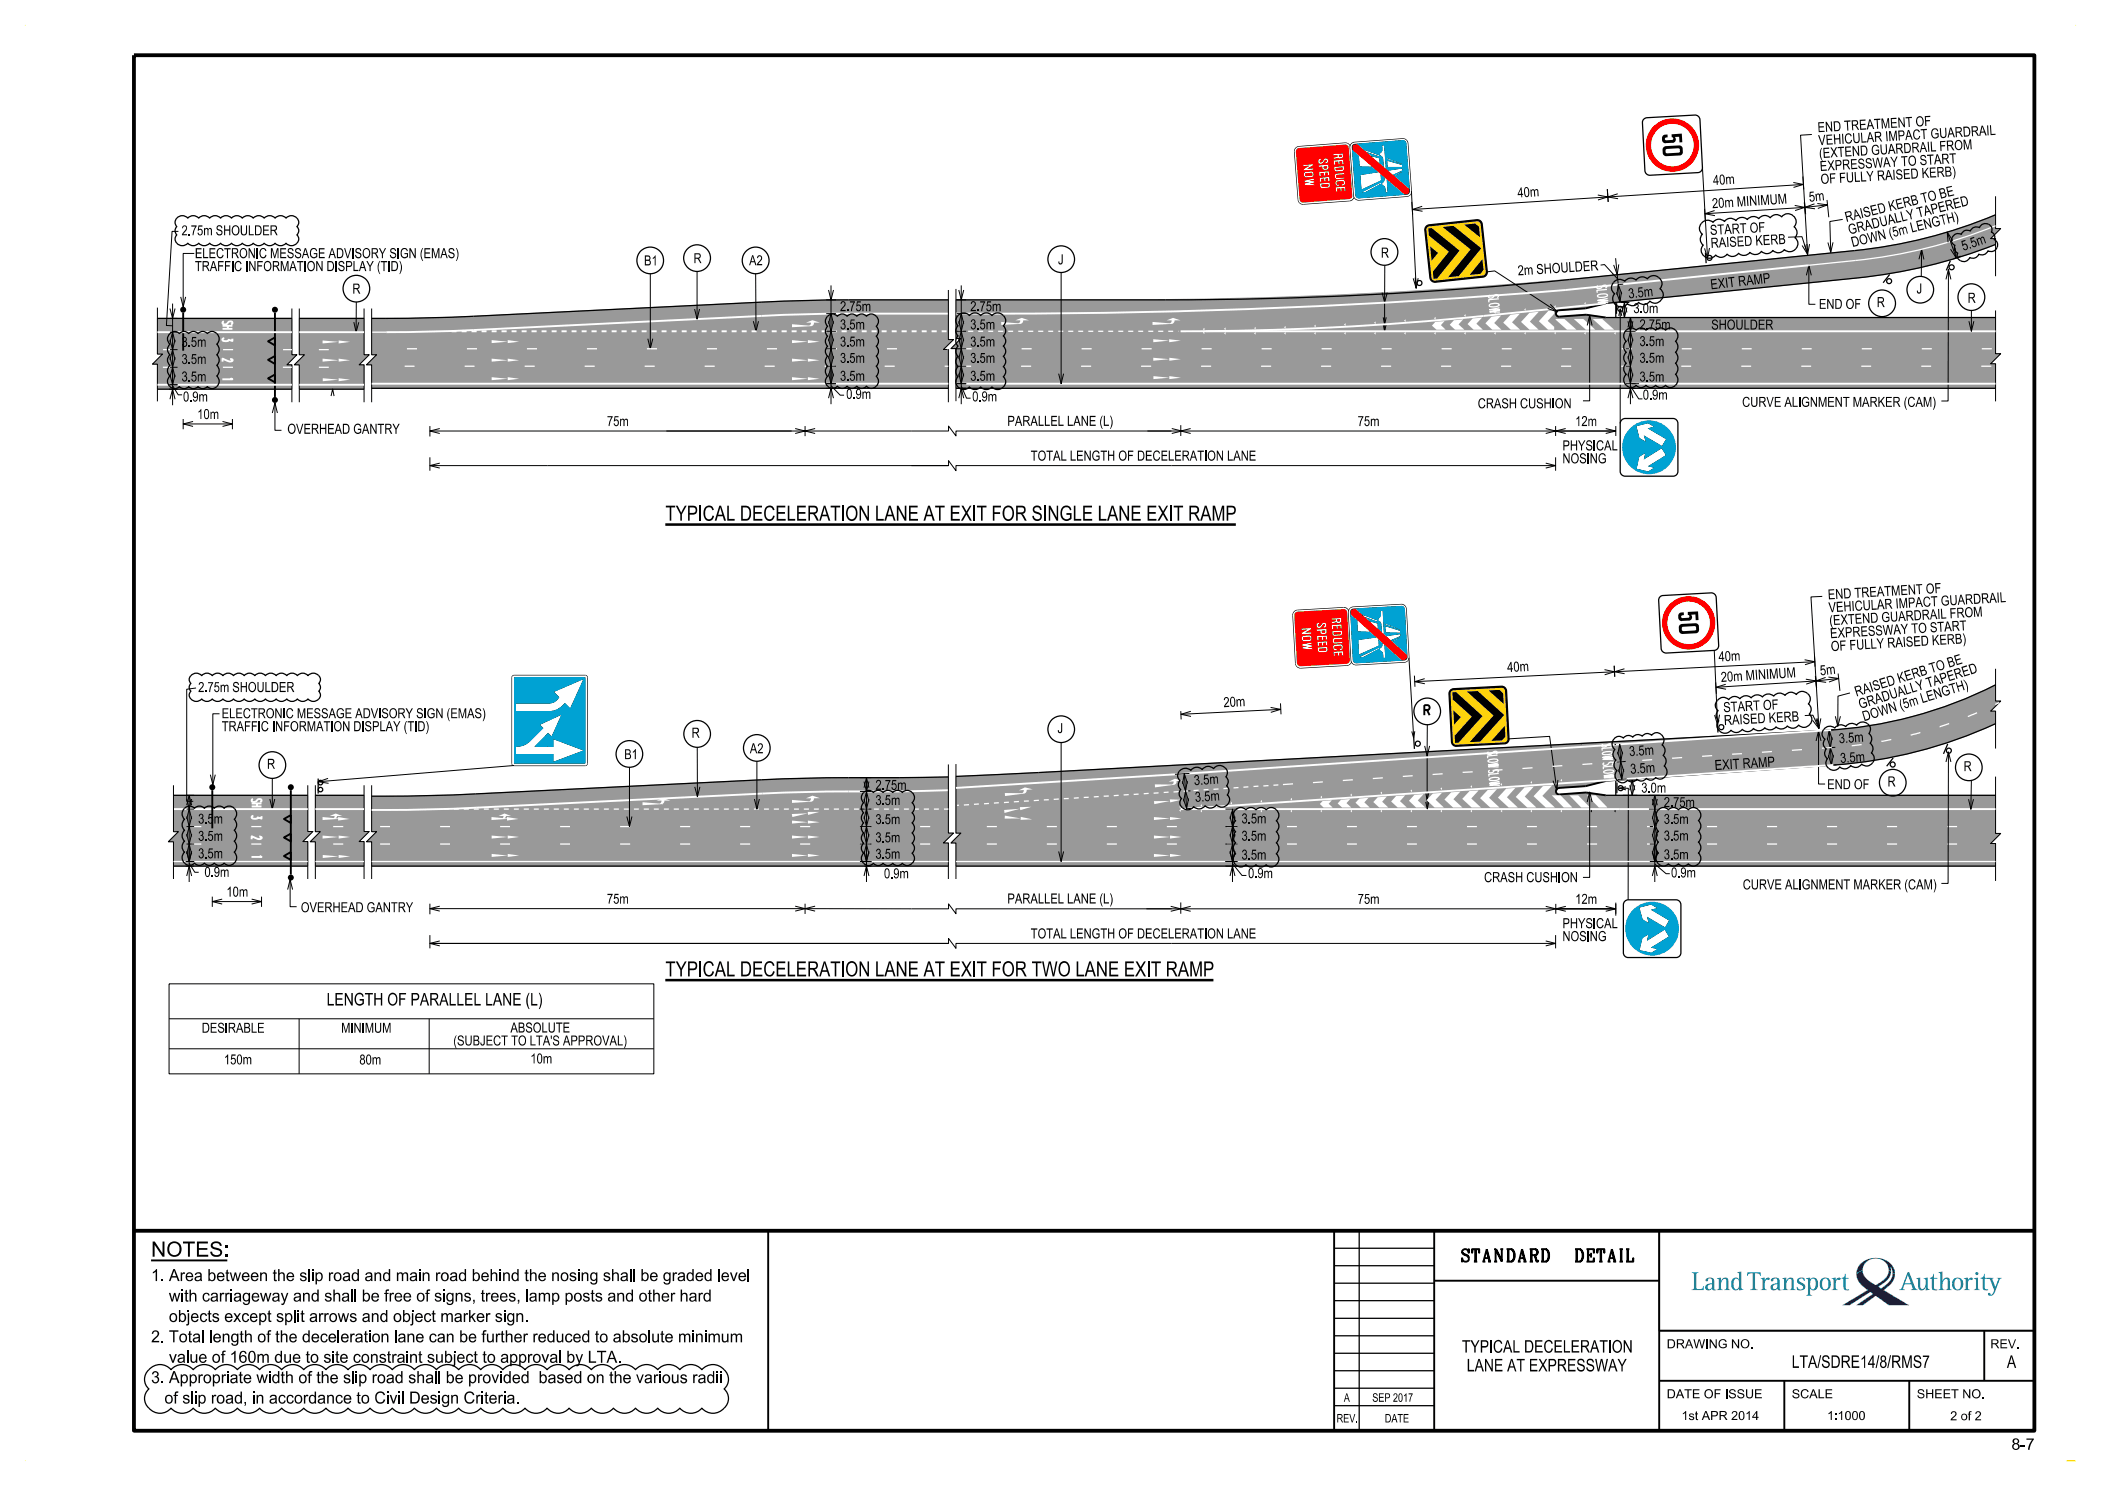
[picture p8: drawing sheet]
<svg xmlns="http://www.w3.org/2000/svg" width="420mm" height="297mm" viewBox="0 0 420 297" stroke-linecap="round" stroke-linejoin="round" font-family="sans-serif">
<defs><g id="words">
<g font-size="3">
<text x="133" y="104.1">TYPICAL DECELERATION LANE AT EXIT FOR SINGLE LANE EXIT RAMP</text>
<text x="133" y="195.1">TYPICAL DECELERATION LANE AT EXIT FOR TWO LANE EXIT RAMP</text>
<text x="30.2" y="251.2">NOTES:</text>
</g>
<g font-size="2.5">
<text x="65.3" y="201">LENGTH OF PARALLEL LANE (L)</text>
<text x="292.3" y="252.2">STANDARD</text>
<text x="313.9" y="252.2">DETAIL</text>
<text x="292.2" y="270.3">TYPICAL DECELERATION</text>
<text x="293.2" y="274.1">LANE AT EXPRESSWAY</text>
<text x="358.2" y="273.4">LTA/SDRE14/8/RMS7</text>
<text x="401.2" y="273.4">A</text>
</g>
<g font-size="2.4">
<text x="30.2" y="256.1">1. Area between the slip road and main road behind the nosing shall be graded level</text>
<text x="33.8" y="260.1">with carriageway and shall be free of signs, trees, lamp posts and other hard</text>
<text x="30.2" y="268.3">2. Total length of the deceleration lane can be further reduced to absolute minimum</text>
<text x="33.8" y="264.2">objects except split arrows and object marker sign.</text>
<text x="33.7" y="272.4">value of 160m due to site constraint subject to approval by LTA.</text>
<text x="30.2" y="276.4">3. Appropriate width of the slip road shall be provided</text>
<text x="32.8" y="280.5">of slip road, in accordance to Civil Design Criteria.</text>
<text x="109.3" y="276.4">based on the various radii</text>
</g>
<text font-size="2.3" x="402.1" y="289.8">8-7</text>
<g font-size="2">
<text x="363.4" y="26.4" transform="rotate(-3 363.4 26.4)">END TREATMENT OF</text>
<text x="363.5" y="29" transform="rotate(-3 363.5 29)">VEHICULAR IMP ACT GUARDRAIL</text>
<text x="363.7" y="31.6" transform="rotate(-3 363.7 31.6)">(EXTEND GUARDRAIL FROM</text>
<text x="363.8" y="34.2" transform="rotate(-3 363.8 34.2)">EXP RES S WAY TO S TART</text>
<text x="303.4" y="39.5" transform="rotate(-4 303.4 39.5)">40m</text>
<text x="342.3" y="41.6" transform="rotate(-4 342.3 41.6)">20m MINIMUM</text>
<text x="342.5" y="37" transform="rotate(-4 342.5 37)">40m</text>
<text x="361.7" y="40.3" transform="rotate(-6 361.7 40.3)">5m</text>
<text x="364" y="36.8" transform="rotate(-3 364 36.8)">OF FULLY RAIS ED KERB)</text>
<text x="36.3" y="47">2.75m SHOULDER</text>
<text x="341.9" y="47" transform="rotate(-3 341.9 47)">S TART OF</text>
<text x="369.1" y="44.4" transform="rotate(-14 369.1 44.4)">RAIS ED KERB TO BE</text>
<text x="39" y="51.6">ELECTRONIC MESSAGE ADVISORY SIGN (EMAS)</text>
<text x="128.7" y="53.1">B1</text>
<text x="138.6" y="52.6">R</text>
<text x="149.7" y="53">A2</text>
<text x="211.5" y="52.8">J</text>
<text x="276.1" y="51.5">R</text>
<text x="342" y="49.6" transform="rotate(-3 342 49.6)">RAIS ED KERB</text>
<text x="370.3" y="49.4" transform="rotate(-14 370.3 49.4)">DOWN (5m LENGTH)</text>
<text x="392.5" y="50.2" transform="rotate(-19 392.5 50.2)">5.5m</text>
<text x="39" y="54.2">TRAFFIC INFORMATION DISPLAY (TID)</text>
<text x="70.4" y="58.7">R</text>
<text x="303.5" y="55" transform="rotate(-4 303.5 55)">2m S HOULDER</text>
<text x="325.6" y="59.7" transform="rotate(-6 325.6 59.7)">3.5m</text>
<text x="342" y="57.9" transform="rotate(-6 342 57.9)">EXIT RAMP</text>
<text x="383.1" y="58.7">J</text>
<text x="167.9" y="62.2">2.75m</text>
<text x="167.9" y="65.8">3.5m</text>
<text x="194" y="62.2">2.75m</text>
<text x="194" y="65.8">3.5m</text>
<text x="326.5" y="62.6">3.0m</text>
<text x="327.7" y="65.8">2.75m</text>
<text x="342.1" y="65.9">SHOULDER</text>
<text x="363.6" y="61.7">END OF</text>
<text x="375.2" y="61.4">R</text>
<text x="393.3" y="60.5">R</text>
<text x="36.3" y="69.3">3.5m</text>
<text x="167.9" y="69.3">3.5m</text>
<text x="194" y="69.3">3.5m</text>
<text x="327.7" y="69.2">3.5m</text>
<text x="36.3" y="72.8">3.5m</text>
<text x="36.3" y="76.2">3.5m</text>
<text x="167.9" y="72.5">3.5m</text>
<text x="167.9" y="76.1">3.5m</text>
<text x="194" y="72.5">3.5m</text>
<text x="194" y="76.1">3.5m</text>
<text x="327.7" y="72.5">3.5m</text>
<text x="327.7" y="76.3">3.5m</text>
<text x="36.6" y="80.2">0.9m</text>
<text x="39.4" y="83.7">10m</text>
<text x="169.2" y="79.7">0.9m</text>
<text x="194.3" y="80.2">0.9m</text>
<text x="295.4" y="81.6">CRASH CUSHION</text>
<text x="328.4" y="79.9">0.9m</text>
<text x="348.3" y="81.3">CURVE ALIGNMENT MARKER (CAM)</text>
<text x="57.4" y="86.7">OVERHEAD GANTRY</text>
<text x="121.3" y="85.1">75m</text>
<text x="201.4" y="85.1">PARALLEL LANE (L)</text>
<text x="271.4" y="85.1">75m</text>
<text x="314.9" y="85.1">12m</text>
<text x="206.1" y="92.1">TOTAL LENGTH OF DECELERATION LANE</text>
<text x="312.3" y="92.6">NOSING</text>
<text x="312.3" y="90">PHYSICAL</text>
<text x="365.4" y="119.8" transform="rotate(-3 365.4 119.8)">END TREATMENT OF</text>
<text x="365.6" y="122.4" transform="rotate(-3 365.6 122.4)">VEHICULAR IMP ACT GUARDRAIL</text>
<text x="365.7" y="125" transform="rotate(-3 365.7 125)">(EXTEND GUARDRAIL FROM</text>
<text x="365.9" y="127.6" transform="rotate(-3 365.9 127.6)">EXP RES S WAY TO S TART</text>
<text x="366" y="130.1" transform="rotate(-3 366 130.1)">OF FULLY RAIS ED KERB)</text>
<text x="301.3" y="134.3" transform="rotate(-3 301.3 134.3)">40m</text>
<text x="343.6" y="132.2" transform="rotate(-3 343.6 132.2)">40m</text>
<text x="344.1" y="136.3" transform="rotate(-4 344.1 136.3)">20m MINIMUM</text>
<text x="363.9" y="135" transform="rotate(-6 363.9 135)">5m</text>
<text x="39.6" y="138.3">2.75m SHOULDER</text>
<text x="44.3" y="143.5">ELECTRONIC MESSAGE ADVISORY SIGN (EMAS)</text>
<text x="244.6" y="141.3" transform="rotate(-3 244.6 141.3)">20m</text>
<text x="284.7" y="142.9">R</text>
<text x="344.5" y="142.4" transform="rotate(-3 344.5 142.4)">S TART OF</text>
<text x="371.1" y="139.2" transform="rotate(-17 371.1 139.2)">RAIS ED KERB TO BE</text>
<text x="44.3" y="146.1">TRAFFIC INFORMATION DISPLAY (TID)</text>
<text x="138.3" y="147.4">R</text>
<text x="211.4" y="146.5">J</text>
<text x="344.7" y="144.9" transform="rotate(-3 344.7 144.9)">RAIS ED KERB</text>
<text x="367.6" y="148.6" transform="rotate(-4 367.6 148.6)">3.5m</text>
<text x="372.6" y="144.2" transform="rotate(-17 372.6 144.2)">DOWN (5m LENGTH)</text>
<text x="53.4" y="153.7">R</text>
<text x="124.8" y="151.7">B1</text>
<text x="149.9" y="150.6">A2</text>
<text x="325.7" y="151.1" transform="rotate(-4 325.7 151.1)">3.5m</text>
<text x="325.9" y="154.7" transform="rotate(-4 325.9 154.7)">3.5m</text>
<text x="342.8" y="153.9" transform="rotate(-3 342.8 153.9)">EXIT RAMP</text>
<text x="367.9" y="152.5" transform="rotate(-4 367.9 152.5)">3.5m</text>
<text x="392.5" y="154.1">R</text>
<text x="175" y="160.9">3.5m</text>
<text x="175" y="157.9">2.75m</text>
<text x="238.7" y="156.9" transform="rotate(-4 238.7 156.9)">3.5m</text>
<text x="238.9" y="160.3" transform="rotate(-4 238.9 160.3)">3.5m</text>
<text x="328.1" y="158.4">3.0m</text>
<text x="332.6" y="161.3">2.75m</text>
<text x="365.3" y="157.7">END OF</text>
<text x="377.3" y="157.2">R</text>
<text x="39.6" y="164.6">3.5m</text>
<text x="175" y="164.7">3.5m</text>
<text x="248.2" y="164.6">3.5m</text>
<text x="332.6" y="168">3.5m</text>
<text x="332.6" y="164.7">3.5m</text>
<text x="39.6" y="171.5">3.5m</text>
<text x="39.6" y="168">3.5m</text>
<text x="175" y="171.6">3.5m</text>
<text x="175" y="168.3">3.5m</text>
<text x="248.2" y="171.8">3.5m</text>
<text x="248.2" y="168">3.5m</text>
<text x="332.6" y="171.7">3.5m</text>
<text x="40.9" y="175.3">0.9m</text>
<text x="45.3" y="179.2">10m</text>
<text x="176.7" y="175.5">0.9m</text>
<text x="249.5" y="175.5">0.9m</text>
<text x="296.7" y="176.3">CRASH CUSHION</text>
<text x="334.1" y="175.4">0.9m</text>
<text x="348.4" y="177.8">CURVE ALIGNMENT MARKER (CAM)</text>
<text x="60.1" y="182.3">OVERHEAD GANTRY</text>
<text x="121.3" y="180.6">75m</text>
<text x="201.4" y="180.6">PARALLEL LANE (L)</text>
<text x="271.4" y="180.6">75m</text>
<text x="312.3" y="185.5">PHYSICAL</text>
<text x="314.9" y="180.6">12m</text>
<text x="206.1" y="187.6">TOTAL LENGTH OF DECELERATION LANE</text>
<text x="312.3" y="188.1">NOSING</text>
<text x="40.3" y="206.4">DESIRABLE</text>
<text x="68.2" y="206.4">MINIMUM</text>
<text x="90.6" y="209">(SUBJECT TO LTA'S APPROVAL)</text>
<text x="102" y="206.4">ABSOLUTE</text>
<text x="44.8" y="212.7">150m</text>
<text x="71.8" y="212.8">80m</text>
<text x="106" y="212.5">10m</text>
</g>
<g font-size="2" fill="#fff">
<text x="297.5" y="59" transform="rotate(85 297.5 59)">SLOW</text>
<text x="319.2" y="57.1" transform="rotate(85 319.2 57.1)">SLOW</text>
<text x="44.5" y="64.2" transform="rotate(90 44.5 64.2)">S</text>
<text x="44.5" y="71.7" transform="rotate(90 44.5 71.7)">2</text>
<text x="44.5" y="75.6" transform="rotate(90 44.5 75.6)">1</text>
<text x="320.2" y="148.8" transform="rotate(85 320.2 148.8)">SLOWSLOW</text>
<text x="297.3" y="150.3" transform="rotate(85 297.3 150.3)">SLOWSLOW</text>
<text x="50.3" y="159.7" transform="rotate(90 50.3 159.7)">S</text>
<text x="50.3" y="160.6" transform="rotate(90 50.3 160.6)">H 3</text>
<text x="50.3" y="167.1" transform="rotate(90 50.3 167.1)">2</text>
<text x="50.3" y="171" transform="rotate(90 50.3 171)">1</text>
</g>
<g font-size="1.8">
<text x="333.2" y="269.5">DRAWING NO.</text>
<text x="397.9" y="269.5">REV.</text>
<text x="333.2" y="279.5">DATE OF ISSUE</text>
<text x="358.2" y="279.5">SCALE</text>
<text x="383.2" y="279.5">SHEET NO.</text>
<text x="336.1" y="283.8">1st APR 2014</text>
<text x="365.2" y="283.8">1:1000</text>
<text x="389.9" y="283.9">2 of 2</text>
</g>
<g font-size="1.7">
<text x="268.6" y="280.2">A</text>
<text x="274.3" y="280.2">SEP 2017</text>
<text x="267.2" y="284.3">REV.</text>
<text x="276.8" y="284.3">DATE</text>
</g>
</g></defs>
<path d="M169.6 59.9h.1M31.5 63.6h26.8v7.3h1l-1.9 2h.9v4.9h-26.8v-5h-.9l1.9-2h-1zM59.8 63.6h13v7.3h1l-2 2h1v4.9h-13v-4.9h-1l2.1-2h-1.1zM74.3 63.6h9.6l8.1-.3 66.9-3.2 9.4-.2h21.3v8h1l-2 1.9h1v7.8h-115.3v-4.7h-1l2-2h-1zM311.6 62h.1M311.6 62a.64 .64 0 0 0-.6 .7 .64 .64 0 0 0 .7 .6M311.6 62l5.4-.4 4-1 50.2-5a105.3 105.3 0 0 0 27.7-6.7v-1.2h-1l2-2h-1v-2.8a98.8 98.8 0 0 1-28.2 7.2l-46.9 4.8a1005.7 1005.7 0 0 1-100.9 5h-31.8v7.8h1l-2 2h1v7.9h207.8v-4.9h-1l2-2h-1v-7.2h-77.9l-3.9-.6-5.4 .4M311.7 63.3h.1" fill="none" stroke="#999" stroke-width=".2"/>
<g fill="#999">
<path d="M31.5 63.6h26.8v7.3h1l-1.9 2h.9v4.9h-26.8v-5h-.9l1.9-2h-1z" fill-rule="evenodd"/>
<path d="M59.8 63.6h13v7.3h1l-2 2h1v4.9h-13v-4.9h-1l2.1-2h-1.1z" fill-rule="evenodd"/>
<path d="M74.3 63.6h9.7l8.7-.3 68.2-3.3 28.7-.1v8h1l-2 1.9h1v7.8h-115.3v-4.7h-1l2-2h-1z" fill-rule="evenodd"/>
<path d="M191.1 59.9h31.8a1006.4 1006.4 0 0 0 100.9-5l46.9-4.8a98.8 98.8 0 0 0 28.2-7.2v2.8h1l-2 2h1v1.2a104.1 104.1 0 0 1-27.7 6.7l-50.2 5-4 1-5.4 .4a.64 .64 0 0 0-.6 .7 .64 .64 0 0 0 .7 .6l5.4-.4 3.9 .6h77.9v7.2h1l-2 2h1v4.9h-207.8v-7.9h-1l2-2h-1z" fill-rule="evenodd"/>
</g>
<path d="M34.7 159h26.8v7.2h1l-2 2h1v4.9h-26.8v-4.9h-1l2-2h-1zM63 159h9.8v7.2h1l-2 2h1v4.9h-9.8v-4.9h-1l2-2h-1zM74.3 159.1h9.5l8.5-.3 65.3-3.2 32-.3v11.2h1l-2 2h1v4.6h-115.3v-4.9h-1l2-2h-1zM311.6 157.5h.1M311.6 157.5a.65 .65 0 0 0-.6 .7 .65 .65 0 0 0 .7 .6M311.6 157.5l5.4-.4 4-1 45.7-3.2a93.2 93.2 0 0 0 32.2-8.3v-2.5h-1l2-2h-1v-3.2a85.9 85.9 0 0 1-34 9.1l-173.8 9.2v11.3h1l-2 2h1v4.6h207.8v-4.5h-1l2-2h-1v-7.6h-77.9l-3.9-.6-5.4 .4M311.7 158.8h.1" fill="none" stroke="#999" stroke-width=".2"/>
<g fill="#999">
<path d="M34.7 159h26.8v7.2h1l-2 2h1v4.9h-26.8v-4.9h-1l2-2h-1z" fill-rule="evenodd"/>
<path d="M63 159h9.8v7.2h1l-2 2h1v4.9h-9.8v-4.9h-1l2-2h-1z" fill-rule="evenodd"/>
<path d="M74.3 159.1h8.9l8.2-.3 66.6-3.2 31.6-.3v11.2h1l-2 2h1v4.6h-115.3v-4.9h-1l2-2h-1z" fill-rule="evenodd"/>
<path d="M191.1 155.2l173.8-9.2a85.9 85.9 0 0 0 34-9.1v3.2h1l-2 2h1v2.5a92.8 92.8 0 0 1-32.2 8.3l-45.7 3.2-4 1-5.4 .4a.65 .65 0 0 0-.6 .7 .65 .65 0 0 0 .7 .6l5.4-.4 3.9 .6h77.9v7.6h1l-2 2h1v4.5h-207.8v-4.6h-1l2-2h-1z" fill-rule="evenodd"/>
</g>
<g fill="none" stroke="#000" stroke-width=".25">
<path d="M259 29.6l.7-.3 9.2-.7a.95 .95 0 0 1 1 .9l.8 9.6a.95 .95 0 0 1-.9 1l-9.2 .7a.93 .93 0 0 1-1.1-.9l-.7-9.6zM259.2 29.8l.5-.2 9.2-.7a.68 .68 0 0 1 .7 .6l.7 9.5a.68 .68 0 0 1-.6 .8l-9.2 .7a.68 .68 0 0 1-.7-.6l-.8-9.6zM260.5 32.9l2-.1v.3l-1.2 .6h1.2v.2l-1.9 .2v-.3l1.2-.7-1.3 .1zM260.8 36.1l1.9-.4v.2l-.9 .3h.9v.3l-.9 .2 .9 .1 .1 .3-2-.1v-.3l1-.2-1-.1zM260.8 34.4l1.3-.1a.59 .59 0 0 1 .5 .5 .59 .59 0 0 1-.4 .6l-1 .1a.63 .63 0 0 1-.5-.5 .63 .63 0 0 1 .1-.6zM261 34.7l1.2-.2 .2 .5-.2 .1-1.1 .1-.2-.1zM263.6 33.1l1.9-.2 .1 .8a.69 .69 0 0 1-.8 .3 .69 .69 0 0 1-.5-.7l-.7 .1zM263.7 31.8l.4-.1v.3l-.3 .2 .2 .3 .3-.1 .4-.6a.51 .51 0 0 1 .8 .2 .51 .51 0 0 1-.5 .7l-.1-.3 .3-.2-.1-.2h-.2l-.4 .6a.55 .55 0 0 1-.8 0 .55 .55 0 0 1 0-.8zM263.7 34.4l1.9-.2 .1 .9h-.3v-.6h-.5v.6h-.2l-.1-.5h-.6l.1 .6h-.4zM263.8 35.5l1.9-.2 .1 .9h-.3v-.5h-.5v.6h-.3v-.6l-.6 .1v.5h-.3zM263.8 36.7l2-.2v.8l-.3 .2-1.4 .1-.1-.2zM264.2 36.9l1.3-.1 .1 .3-.2 .2-1 .1-.2-.2z"/>
<path d="M264.6 33.3l.7-.1v.4l-.6 .1zM266.5 30.8l1.9-.1 .1 .5a.58 .58 0 0 1-1 .4l-.9 .2v-.3l.8-.2-.1-.3-.8 .1zM266.6 32.1l1.9-.2 .1 .9h-.3v-.6l-.5 .1v.5l-.3 .1v-.6h-.6v.6h-.2zM266.7 33.3l1.9-.1v.8l-.3 .2h-1.3l-.3-.3zM267 33.6l1.4-.1v.4l-1.3 .1zM267 34.7l1.7-.1v.3l-1.4 .1-.2 .1 .2 .5 1.5-.1v.2l-1.5 .1a.64 .64 0 0 1-.3-1.1zM267 37.4l1.9-.1 .1 .9h-.3v-.6h-.5v.6h-.2l-.1-.5h-.6v.6h-.2zM267.1 36.1l1.3-.2a.6 .6 0 0 1 .5 .7 .6 .6 0 0 1-.6 .5l-.1-.3 .4-.2v-.3h-1.3l-.1 .2 .1 .3 .4 .1v.2a.61 .61 0 0 1-.7-.2 .61 .61 0 0 1 .1-.8zM267.7 31l.5-.1v.4h-.5z"/>
</g>
<g fill="#fff">
<path d="M266.5 30.8v.3l.8-.1 .1 .3-.8 .2v.3l.9-.2a.58 .58 0 0 0 1-.4l-.1-.5zM267.7 31l.5-.1v.4h-.5z" fill-rule="evenodd"/>
<path d="M266.6 32.1l1.9-.2 .1 .9h-.3v-.6l-.5 .1v.5l-.3 .1v-.6h-.6v.6h-.2z" fill-rule="evenodd"/>
<path d="M266.7 33.3l.1 .8 .3 .2 1.2-.1 .3-.3v-.7zM267 33.6l1.4-.1v.3l-.1 .1-1.2 .1z" fill-rule="evenodd"/>
<path d="M266.9 34.8l.3-.1 1.5-.1v.3l-1.4 .1-.2 .1 .1 .5 1.6-.1v.2l-1.5 .1a.58 .58 0 0 1-.5-.4 .58 .58 0 0 1 .1-.6z" fill-rule="evenodd"/>
<path d="M267.1 36.2l.2-.2 1.3-.1a.63 .63 0 0 1 .2 .7 .63 .63 0 0 1-.5 .5l-.1-.3 .4-.1-.1-.4h-1.2l-.1 .1v.4l.5 .1v.2a.61 .61 0 0 1-.7-.2 .61 .61 0 0 1 .1-.7z" fill-rule="evenodd"/>
<path d="M267 37.4l1.9-.1 .1 .9h-.3v-.6h-.5v.6h-.2l-.1-.5h-.6v.6h-.2z" fill-rule="evenodd"/>
<path d="M263.7 31.8l.4-.1v.3l-.3 .2 .2 .3 .3-.1 .4-.6a.51 .51 0 0 1 .8 .2 .51 .51 0 0 1-.5 .7l-.1-.3a.22 .22 0 0 0 .3-.3 .22 .22 0 0 0-.3-.1l-.4 .6a.55 .55 0 0 1-.9 0 .55 .55 0 0 1 .1-.8z" fill-rule="evenodd"/>
<path d="M263.6 33.1v.3l.7-.1v.3a.67 .67 0 0 0 .7 .4 .67 .67 0 0 0 .6-.5l-.1-.6zM264.6 33.3l.7-.1v.4l-.2 .1h-.4z" fill-rule="evenodd"/>
<path d="M263.7 34.4l1.9-.2 .1 .9h-.3v-.6h-.5v.6h-.2l-.1-.5h-.6l.1 .6h-.4z" fill-rule="evenodd"/>
<path d="M263.8 35.5l1.9-.2 .1 .9h-.3v-.5h-.5v.6h-.3v-.6l-.6 .1v.5h-.3z" fill-rule="evenodd"/>
<path d="M263.8 36.7l.1 .5a.37 .37 0 0 0 .5 .4l1.2-.1 .3-.3-.1-.7zM264.2 36.9l1.3-.1 .1 .4-.2 .1-1.1 .1z" fill-rule="evenodd"/>
<path d="M260.5 32.9l2-.1v.3l-1.2 .6h1.2v.2l-1.9 .2v-.3l1.2-.7-1.3 .1z" fill-rule="evenodd"/>
<path d="M260.8 34.5l-.1 .6 .1 .3 .4 .1 1-.1a.58 .58 0 0 0 .4-.6 .58 .58 0 0 0-.5-.5zM260.9 34.7l1.3-.2 .2 .5-.2 .1-1.2 .1z" fill-rule="evenodd"/>
<path d="M260.8 36.1l1.9-.4v.2l-.9 .3h.9v.3l-.9 .2 .9 .1 .1 .3-2-.1v-.3l1-.2-1-.1z" fill-rule="evenodd"/>
</g>
<g fill="#f00">
<path d="M267.7 31l.5-.1v.4l-.5 .1z" fill-rule="evenodd"/>
<path d="M267 33.6l1.4-.1v.3l-1.3 .2z" fill-rule="evenodd"/>
<path d="M264.6 33.3l.7-.1v.4l-.6 .1z" fill-rule="evenodd"/>
<path d="M264.2 36.9l1.3-.1 .1 .3-.2 .2-1.1 .1z" fill-rule="evenodd"/>
<path d="M261 34.7l1.2-.2 .2 .5-1.4 .2z" fill-rule="evenodd"/>
<path d="M259.2 29.8l-.2 .5 .8 9.6 .2 .4 .5 .2 9.2-.7 .5-.3 .1-.5-.7-9.5-.2-.4-.5-.2-9.3 .7zM266.5 30.8l1.9-.1 .1 .5a.54 .54 0 0 1-.4 .5 .54 .54 0 0 1-.6-.1l-.9 .2v-.3l.8-.2-.1-.3-.8 .1zM266.6 32.1l1.9-.2 .1 .9h-.3v-.6l-.5 .1v.5l-.3 .1v-.6h-.6v.6h-.2zM266.7 33.3l1.9-.1v.7l-.3 .3-1.3 .1-.2-.2zM266.9 34.8l.3-.1 1.5-.1v.3l-1.4 .1-.2 .1 .1 .5 1.6-.1v.2l-1.6 .1-.3-.2zM267.1 36.2l1.3-.3a.61 .61 0 0 1 .5 .7 .61 .61 0 0 1-.6 .5l-.1-.3 .4-.1-.1-.5-1.2 .1-.1 .1v.4l.5 .1v.2a.62 .62 0 0 1-.7-.2 .62 .62 0 0 1 .1-.7zM267 37.4l1.9-.1 .1 .9h-.3v-.6h-.5v.6h-.2l-.1-.5h-.6v.6h-.2zM263.6 31.9l.5-.2v.3l-.3 .2 .2 .3 .3-.1 .4-.6a.51 .51 0 0 1 .8 .2 .51 .51 0 0 1-.5 .7l-.1-.3a.22 .22 0 0 0 .3-.3 .22 .22 0 0 0-.3-.1l-.4 .6a.54 .54 0 0 1-.8 .1 .54 .54 0 0 1-.1-.8zM263.6 33.1l1.9-.2 .1 .6-.2 .3a.69 .69 0 0 1-.7 .1 .69 .69 0 0 1-.4-.6l-.7 .1zM263.7 34.4l1.9-.2 .1 .9h-.3v-.6h-.5v.6h-.2l-.1-.5h-.6l.1 .6h-.4zM263.8 35.5l1.9-.2 .1 .9h-.3v-.5h-.5v.6h-.3v-.6l-.6 .1v.5h-.3zM263.8 36.7l2-.2v.8l-.3 .2-1.3 .1-.3-.2zM260.5 32.9l2-.1v.3l-1.2 .6h1.2v.2l-1.9 .2v-.3l1.2-.7-1.3 .1zM260.8 34.5l1.3-.2a.59 .59 0 0 1 .5 .5 .59 .59 0 0 1-.4 .6l-1 .1-.4-.1-.1-.3zM260.8 36.1l1.9-.4v.2l-.9 .3h.9v.3l-.9 .2 .9 .1 .1 .3-2-.1v-.3l1-.2-1-.1z" fill-rule="evenodd"/>
</g>
<path d="M259 29.6l-.2 .7 .7 9.6 .4 .7 .5 .2 9.4-.7a1.04 1.04 0 0 0 .9-1l-.8-9.6-.3-.6-.7-.3-9.2 .7zM259.2 29.8l.5-.2 9.2-.7 .6 .2 .1 .4 .7 9.5-.1 .5-.5 .3-9.2 .7-.5-.2-.2-.4-.8-9.6z" fill-rule="evenodd" fill="#fff"/>
<path d="M285 45.3l.7-.4 9.5-1a.98 .98 0 0 1 1.1 .9l1 9.5a1.01 1.01 0 0 1-.8 1.1l-9.6 1a1.01 1.01 0 0 1-1-.8l-1.1-9.6z" fill="none" stroke="#000" stroke-width=".25"/>
<path d="M285.4 45.4l-.2 .6 1 9.5 .2 .4 .5 .2 9.5-1 .5-.3 .1-.4-1-9.6-.3-.4-.4-.2zM292.7 44.9l2.2-.2 .8 .6 .2 2.1zM296.3 51.8l.3 2.1-.7 .8-2.1 .3zM288.4 45.4l2.1-.3 5.6 4.5-4.5 5.6-2.1 .2 4.5-5.6zM285.5 45.6h.7l5.6 4.5-4.5 5.6h-.7l-.2-1.4 3.2-4-4-3.2zM285.9 49.2l1.6 1.3-1.3 1.6z" fill-rule="evenodd" fill="#ffd200"/>
<g fill="#000">
<path d="M285.9 49.2l1.6 1.3-1.3 1.6z"/>
<path d="M285 45.3l-.2 .7 1.1 9.6 .3 .6 .7 .2 9.6-1 .6-.4 .2-.7-1-9.5-.4-.7-.7-.2-9.5 1zM285.4 45.4l.3-.1 9.6-1.1 .4 .2 .3 .4 1 9.6-.1 .4-.5 .3-9.5 1-.5-.2-.2-.4-1-9.5z" fill-rule="evenodd"/>
<path d="M285.5 45.6h.7l5.6 4.5-4.5 5.6h-.7l-.2-1.4 3.2-4-4-3.2z" fill-rule="evenodd"/>
<path d="M288.4 45.4l2.1-.3 5.6 4.5-4.5 5.6-2.1 .2 4.5-5.6z" fill-rule="evenodd"/>
<path d="M292.7 44.9l2.2-.2 .8 .6 .2 2.1z" fill-rule="evenodd"/>
<path d="M296.3 51.8l.3 2.1-.7 .8-2.1 .3z" fill-rule="evenodd"/>
</g>
<path d="M333 29.9l2.5-.2a.46 .46 0 0 1 .3 .4 .46 .46 0 0 1-.2 .4l-2.4 .1-.2-.2z" fill-rule="evenodd" fill="#fff"/>
<path d="M329 29a5.4 5.4 0 0 0 10.7 0 5.4 5.4 0 0 0-10.7 0zM330.1 29a4.2 4.2 0 0 1 8.4 0 4.2 4.2 0 0 1-8.4 0z" fill-rule="evenodd" fill="#f00"/>
<g fill="#fff">
<path d="M330.1 29a4.2 4.2 0 0 0 8.5 0 4.2 4.2 0 0 0-8.5 0zM332.4 27.1l.3-.2h.6l.1 .5-.3 .1a.28 .28 0 0 0-.3 .3 .28 .28 0 0 0 .3 .2h1.1a.28 .28 0 0 0 .3-.3 .28 .28 0 0 0-.3-.3v-.6l2-.1 .1 1.7-.6 .1v-1.2l-.9 .1a.72 .72 0 0 1 .2 .7 .72 .72 0 0 1-.6 .5h-1.4a.82 .82 0 0 1-.8-1zM332.5 29.5l.5-.3 2.7-.1 .5 .1 .2 .5a1.16 1.16 0 0 1-.2 1.2l-.4 .2-2.7 .1a.68 .68 0 0 1-.7-.6v-.8z" fill-rule="evenodd"/>
<path d="M328.6 23.8l-.3 .7 .5 9.6 .3 .7 .7 .2 9.6-.5 .7-.3 .2-.7-.5-9.6-.3-.7-.7-.2-9.6 .5zM329 29a5.4 5.4 0 0 1 10.7 0 5.4 5.4 0 0 1-10.7 0z" fill-rule="evenodd"/>
</g>
<g fill="none" stroke="#000" stroke-width=".25">
<path d="M328.6 23.8l.6-.3 9.6-.5a.98 .98 0 0 1 1 .9l.5 9.6a.95 .95 0 0 1-.9 1l-9.6 .5a.98 .98 0 0 1-1-.9l-.5-9.6zM258.7 122.3l.7-.3 9.2-.5a.93 .93 0 0 1 1 .9l.5 9.6a.92 .92 0 0 1-.9 1l-9.2 .5a.98 .98 0 0 1-1-.9l-.5-9.6zM258.9 122.5l.5-.3 9.2-.5a.7 .7 0 0 1 .7 .7l.5 9.5a.7 .7 0 0 1-.6 .8l-9.2 .5a.7 .7 0 0 1-.7-.7l-.6-9.5zM260.1 125.6l2-.1v.3l-1.2 .6h1.2v.3l-1.9 .1v-.3l1.2-.7-1.2 .1zM260.3 128.8l1.9-.4 .1 .3-1 .2 1 .1v.3l-.9 .1 .9 .1v.3l-1.9-.2v-.2l.9-.2-.9-.1zM260.4 127.1l1.3-.1a.6 .6 0 0 1 .5 .5 .6 .6 0 0 1-.4 .6l-1.1 .1a.62 .62 0 0 1-.3-1.1zM260.5 127.4l1.3-.1 .1 .1v.3l-.1 .1-1.1 .1-.2-.1zM263.2 125.8l2-.1v.8a.69 .69 0 0 1-.8 .2 .69 .69 0 0 1-.5-.6h-.7zM263.3 127.1l2-.1v.8h-.3v-.5h-.5v.6h-.3v-.6h-.6v.6h-.3zM263.3 124.6l.4-.1v.3l-.2 .2 .1 .2h.3l.4-.6a.48 .48 0 0 1 .8 .2 .48 .48 0 0 1-.5 .6v-.2a.21 .21 0 0 0 .2-.3 .21 .21 0 0 0-.3-.1l-.4 .5a.56 .56 0 0 1-.8 .1 .56 .56 0 0 1 0-.8zM263.3 128.3l2-.1 .1 .8h-.3l-.1-.6-.5 .1 .1 .5h-.3v-.5h-.6v.6h-.3zM263.4 129.4l2-.1v.8l-.4 .2h-1.3l-.2-.3z"/>
<path d="M263.7 129.7l1.4-.1v.3l-.1 .2h-1.1zM264.2 126h.7v.4h-.6zM266.2 123.6l1.9-.1v.6a.59 .59 0 0 1-.9 .3l-1 .2v-.3l.8-.2v-.3l-.8 .1zM266.2 124.9l2-.1v.9h-.2l-.1-.6h-.5v.6h-.2v-.6l-.7 .1 .1 .5-.3 .1zM266.3 126.1l2-.1-.1 .8-.3 .2h-1.3l-.3-.3zM266.6 130.2l1.9-.1v.9h-.2l-.1-.5h-.5v.6h-.2l-.1-.6h-.6v.6h-.2zM266.6 126.4l1.4-.1v.3l-.1 .2h-1.1l-.2-.1zM266.6 127.6l1.7-.2v.3l-1.5 .1-.1 .2 .2 .4 1.5-.1v.2l-1.5 .2a.63 .63 0 0 1-.5-.5 .63 .63 0 0 1 .2-.6zM266.7 128.9l1.3-.1a.59 .59 0 0 1 .4 .6 .59 .59 0 0 1-.6 .5v-.2l.4-.2-.2-.4-1.2 .1v.5h.4v.3h-.3a.66 .66 0 0 1-.2-1.1zM267.3 123.8h.6l-.1 .4h-.4z"/>
</g>
<g fill="#000">
<path d="M332.4 27.1l.3-.2h.6l.1 .5-.3 .1a.28 .28 0 0 0-.3 .3 .28 .28 0 0 0 .3 .2h1.1a.28 .28 0 0 0 .3-.3 .28 .28 0 0 0-.3-.3v-.6l2-.1 .1 1.7-.6 .1v-1.2l-.9 .1a.72 .72 0 0 1 .2 .7 .72 .72 0 0 1-.6 .5h-1.4a.89 .89 0 0 1-.8-.5 .89 .89 0 0 1 .2-1z" fill-rule="evenodd"/>
<path d="M332.5 29.5l-.1 .3v.9l.5 .5 2.9-.1 .4-.2a1.16 1.16 0 0 0 .2-1.2 .67 .67 0 0 0-.8-.6l-2.6 .1zM333 29.9l2.5-.3 .3 .2v.4l-.2 .3-2.3 .2-.3-.2z" fill-rule="evenodd"/>
</g>
<g fill="#fff">
<path d="M266.2 123.6v.3l.8-.1v.3l-.8 .2v.3l1-.2a.61 .61 0 0 0 .9-.3v-.6zM267.3 123.8h.6v.3l-.5 .1z" fill-rule="evenodd"/>
<path d="M266.2 124.9l2-.1v.9h-.2l-.1-.6h-.5v.6h-.2v-.6l-.7 .1 .1 .5-.3 .1z" fill-rule="evenodd"/>
<path d="M266.3 126.1l.1 .8 .3 .2 1.3-.1 .3-.3v-.7zM266.6 126.4l1.4-.1v.4l-.1 .1h-1.2z" fill-rule="evenodd"/>
<path d="M266.5 127.6l.3-.1 1.5-.1v.3l-1.5 .1-.1 .2 .1 .4 1.6-.1v.2l-1.5 .2a.64 .64 0 0 1-.4-1.1z" fill-rule="evenodd"/>
<path d="M266.6 129l.3-.2h1.2a.6 .6 0 0 1 .3 .7 .6 .6 0 0 1-.6 .4v-.2l.4-.2-.1-.4h-1.3v.5l.4 .1v.3a.61 .61 0 0 1-.7-.3 .61 .61 0 0 1 .1-.7z" fill-rule="evenodd"/>
<path d="M266.6 130.2l1.9-.1v.9h-.2l-.1-.5h-.5v.6h-.2l-.1-.6h-.6v.6h-.2z" fill-rule="evenodd"/>
<path d="M263.3 124.6l.4-.1v.3h-.2v.3l.3 .1 .5-.6a.5 .5 0 0 1 .9 .2 .5 .5 0 0 1-.6 .6v-.2l.2-.2-.1-.3h-.2l-.4 .6a.55 .55 0 0 1-.8 .1 .55 .55 0 0 1 0-.8z" fill-rule="evenodd"/>
<path d="M263.2 125.8v.3h.7v.2a.68 .68 0 0 0 .6 .5 .68 .68 0 0 0 .7-.4v-.7zM264.2 126h.7v.3l-.5 .2z" fill-rule="evenodd"/>
<path d="M263.3 127.1l2-.1v.8h-.3v-.5h-.5v.6h-.3v-.6h-.6v.6h-.3z" fill-rule="evenodd"/>
<path d="M263.3 128.3l2-.1 .1 .8h-.3l-.1-.6-.5 .1 .1 .5h-.3v-.5h-.6v.6h-.3z" fill-rule="evenodd"/>
<path d="M263.4 129.4l.1 .7 .2 .3 1.3-.1 .4-.3v-.7zM263.7 129.7l1.4-.1v.3l-.1 .2h-1.1z" fill-rule="evenodd"/>
<path d="M260.1 125.6l2-.1v.3l-1.2 .6h1.2v.3l-1.9 .1v-.3l1.2-.7-1.2 .1z" fill-rule="evenodd"/>
<path d="M260.4 127.2a.66 .66 0 0 0 .3 1l1.1-.1a.6 .6 0 0 0 .4-.6 .6 .6 0 0 0-.5-.5zM260.6 127.4l1.2-.1 .1 .5-1.3 .1z" fill-rule="evenodd"/>
<path d="M260.3 128.8l1.9-.4 .1 .3-1 .2 1 .1v.3l-.9 .1 .9 .1v.3l-1.9-.2v-.2l.9-.2-.9-.1z" fill-rule="evenodd"/>
</g>
<g fill="#f00">
<path d="M267.3 123.8h.6v.3l-.5 .1z" fill-rule="evenodd"/>
<path d="M266.6 126.4l1.4-.1v.4l-1.3 .1z" fill-rule="evenodd"/>
<path d="M264.2 126h.7v.3l-.5 .2z" fill-rule="evenodd"/>
<path d="M263.7 129.7l1.4-.1v.3l-.1 .2h-1.2z" fill-rule="evenodd"/>
<path d="M260.6 127.4l1.2-.1 .1 .5-1.3 .1z" fill-rule="evenodd"/>
<path d="M258.9 122.5l-.2 .5 .6 9.5 .2 .5 .5 .2 9.2-.5 .5-.3 .1-.5-.5-9.5a.73 .73 0 0 0-.7-.7l-9.2 .5zM266.2 123.6l1.9-.1v.7l-.4 .3-.5-.1-1 .2v-.3l.8-.2v-.3l-.8 .1zM266.2 124.9l2-.1v.9h-.2l-.1-.6h-.5v.6h-.2v-.6l-.7 .1 .1 .5-.3 .1zM266.3 126.1l2-.1v.7l-.4 .3h-1.3l-.3-.3zM266.5 127.6l.3-.1 1.5-.1v.3l-1.5 .1-.1 .2 .1 .4 1.6-.1v.2l-1.7 .1-.3-.4zM266.6 129l1.4-.2a.59 .59 0 0 1 .4 .6 .59 .59 0 0 1-.6 .5v-.2l.4-.2-.1-.4-1.2 .1-.1 .4 .4 .1v.3a.61 .61 0 0 1-.7-.3 .61 .61 0 0 1 .1-.7zM266.6 130.2l1.9-.1v.9h-.2l-.1-.5h-.5v.6h-.2l-.1-.6h-.6v.6h-.2zM263.3 124.6l.4-.1v.3a.21 .21 0 0 0-.2 .2 .21 .21 0 0 0 .1 .2h.3l.4-.6a.5 .5 0 0 1 .9 .2 .5 .5 0 0 1-.6 .6v-.2a.22 .22 0 0 0 .3-.3 .22 .22 0 0 0-.4-.1l-.4 .5a.55 .55 0 0 1-.8 .1 .55 .55 0 0 1 0-.8zM263.2 125.8l2-.1-.1 .9a.7 .7 0 0 1-.8 .1 .7 .7 0 0 1-.4-.6h-.7zM263.3 127.1l2-.1v.8h-.3v-.5h-.5v.6h-.3v-.6h-.6v.6h-.3zM263.3 128.3l2-.1 .1 .8h-.3l-.1-.6-.5 .1 .1 .5h-.3v-.5h-.6v.6h-.3zM263.4 129.4l2-.1v.7l-.2 .3-1.4 .1-.3-.3zM260.1 125.6l2-.1v.3l-1.2 .6h1.2v.3l-1.9 .1v-.3l1.2-.7-1.2 .1zM260.4 127.2l1.3-.2a.6 .6 0 0 1 .5 .5 .6 .6 0 0 1-.4 .6l-1.1 .1a.6 .6 0 0 1-.3-1zM260.3 128.8l1.9-.4 .1 .3-1 .2 1 .1v.3l-.9 .1 .9 .1v.3l-1.9-.2v-.2l.9-.2-.9-.1z" fill-rule="evenodd"/>
</g>
<path d="M258.7 122.3l-.2 .7 .5 9.6 .3 .6 .7 .3 9.2-.5a.9 .9 0 0 0 .9-1l-.5-9.6-.3-.7-.7-.2-9.2 .5zM258.9 122.5l.5-.3 9.2-.5 .5 .2 .2 .5 .5 9.5-.1 .5-.5 .3-9.2 .5-.5-.2-.2-.5-.6-9.5z" fill-rule="evenodd" fill="#fff"/>
<path d="M289.9 138l.7-.3 9.5-.5a.98 .98 0 0 1 1.1 .9l.5 9.6a.93 .93 0 0 1-1 1l-9.6 .5a.93 .93 0 0 1-.9-1l-.5-9.5z" fill="none" stroke="#000" stroke-width=".25"/>
<path d="M290.1 138.2l-.1 .4 .4 9.6 .3 .5 .3 .1 9.7-.4 .5-.2 .1-.5-.5-9.6a.61 .61 0 0 0-.6-.6l-9.7 .5zM297.6 138l2.2-.1 .7 .7 .1 2.1zM300.8 145.1l.2 2.1-.8 .8-2.1 .1zM293.2 138.2l2.2-.1 5.3 4.8-4.8 5.3-2.1 .1 4.8-5.3zM290.3 138.4l.8-.1 5.3 4.8-4.8 5.3-.7 .1-.1-1.5 3.4-3.8-3.8-3.4zM290.5 142l1.5 1.3-1.3 1.5z" fill-rule="evenodd" fill="#ffd200"/>
<g fill="#000">
<path d="M290.5 142l1.5 1.3-1.3 1.5z"/>
<path d="M289.9 138l-.2 .7 .5 9.5 .3 .7 .6 .3 9.6-.5 .7-.4 .3-.6-.5-9.6-.4-.7-.7-.2-9.5 .5zM290.1 138.2l.5-.2 9.6-.5 .4 .2 .2 .4 .5 9.6-.1 .5-.5 .2-9.6 .4-.4-.1-.3-.5-.4-9.6z" fill-rule="evenodd"/>
<path d="M297.6 138l2.2-.1 .7 .7 .1 2.1z" fill-rule="evenodd"/>
<path d="M290.3 138.4l.8-.1 5.3 4.8-4.8 5.3-.7 .1-.1-1.5 3.4-3.8-3.8-3.4z" fill-rule="evenodd"/>
<path d="M293.2 138.2l2.2-.1 5.3 4.8-4.8 5.3-2.1 .1 4.8-5.3z" fill-rule="evenodd"/>
<path d="M300.8 145.1l.2 2.1-.8 .8-2.1 .1z" fill-rule="evenodd"/>
</g>
<path d="M336.3 125.3l2.5-.2 .2 .2 .1 .4-.3 .3-2.3 .1-.3-.2z" fill-rule="evenodd" fill="#fff"/>
<path d="M332.2 124.5a5.4 5.4 0 0 0 10.7 0 5.4 5.4 0 0 0-10.7 0zM333.3 124.5a4.2 4.2 0 0 1 8.5 0 4.2 4.2 0 0 1-8.5 0z" fill-rule="evenodd" fill="#f00"/>
<g fill="#fff">
<path d="M333.4 124.5a4.2 4.2 0 0 0 8.4 0 4.2 4.2 0 0 0-8.4 0zM335.7 122.6l.4-.2h.5v.5l-.5 .2a.28 .28 0 0 0 .3 .4h1a.28 .28 0 0 0 .3-.3 .28 .28 0 0 0-.3-.3v-.6l2-.1 .1 1.7-.5 .1-.1-1.2-.8 .1a.69 .69 0 0 1 .1 .7 .69 .69 0 0 1-.6 .4l-1.4 .1a.9 .9 0 0 1-.7-.5 .9 .9 0 0 1 .2-1zM335.8 124.9l.4-.2 3-.1a1.27 1.27 0 0 1 .1 1.9l-2.9 .2a.7 .7 0 0 1-.8-.6v-.8z" fill-rule="evenodd"/>
<path d="M331.8 119.3l-.2 .7 .5 9.6 .3 .7 .7 .2 9.6-.5 .7-.3 .2-.6-.5-9.7-.3-.7-.7-.2-9.6 .5zM332.2 124.5a5.4 5.4 0 0 1 10.7 0 5.4 5.4 0 0 1-10.7 0z" fill-rule="evenodd"/>
</g>
<g fill="none" stroke="#000" stroke-width=".25">
<path d="M331.8 119.3l.7-.3 9.6-.5a.98 .98 0 0 1 1 .9l.5 9.6a.95 .95 0 0 1-.9 1l-9.6 .5a1.01 1.01 0 0 1-1-.9l-.5-9.6zM102.4 135.2l.4-.2h14.2l.3 .2 .1 17.4-.2 .3-14.4 .1-.4-.2zM102.8 135.4h14.2v17.2h-14.2zM103.1 140.6h6.6a2.27 2.27 0 0 0 2.1-1.3l-1.1-1 5.9-2.6-2.6 5.9-1.1-1.1-1.3 1.1-1.4 .5h-7.1zM103.1 150.7h.1M103.3 149.2h.1M106 148.1h.1M106 148.1l-1.2 .9-1.7 .3v1.4h7.5M106.8 149.2h.1M108.6 145.5l-2.6 2.6M108.6 145.5l-.7-.7 4.3-1.9-1.9 4.3-.7-.7-2.8 2.8h3.8v-1.6l6 2.3-6 2.3v-1.6M108.6 145.5h.1"/>
<path d="M109.3 149.2h.1M109.4 150.7h.1M110.3 150.7h.1M110.4 149.2h.1M110.6 149.2h.1M110.6 150.7h.1"/>
</g>
<g fill="#000">
<path d="M335.7 122.6l.3-.2h.6v.5l-.3 .1a.28 .28 0 0 0-.2 .3 .28 .28 0 0 0 .3 .2h1a.29 .29 0 0 0 .3-.3 .29 .29 0 0 0-.3-.3v-.6l2-.1 .1 1.7-.5 .1-.1-1.2-.8 .1a.69 .69 0 0 1 .1 .7 .69 .69 0 0 1-.6 .4l-1.4 .1a.91 .91 0 0 1-.7-.5 .91 .91 0 0 1 .2-1z" fill-rule="evenodd"/>
<path d="M335.8 124.9l-.2 .4 .1 .9 .3 .4 .3 .1 3-.2 .3-.5v-.8a.67 .67 0 0 0-.7-.6l-2.7 .1zM336.3 125.3l2.5-.2 .2 .2 .1 .4-.3 .3-2.3 .1-.3-.2z" fill-rule="evenodd"/>
</g>
<g fill="#fff">
<path d="M103.1 140.6h6.6a2.34 2.34 0 0 0 2.1-1.3l-1.1-1 5.9-2.6-2.6 5.9-1.1-1.1a4.1 4.1 0 0 1-3.2 1.6h-6.6z" fill-rule="evenodd"/>
<path d="M103.1 149.3a3.8 3.8 0 0 0 2.9-1.2l2.6-2.6-.7-.7 4.3-1.9-1.9 4.3-.7-.7-2.8 2.8h3.8v-1.6l6 2.3-6 2.3v-1.6h-7.5z" fill-rule="evenodd"/>
<path d="M102.5 135.1l-.1 .3v17.2l.1 .3 .3 .1h14.2l.3-.1 .1-.3v-17.2l-.1-.3-.3-.1h-14.2zM102.8 135.4h14.2v17.2h-14.2z" fill-rule="evenodd"/>
</g>
<path d="M102.8 135.4v17.2h14.2v-17.2zM103.1 140.6h6.6a2.27 2.27 0 0 0 2.1-1.3l-1.1-1 5.9-2.6-2.6 5.9-1.1-1.1-1.3 1.1-1.4 .5h-7.1zM103.1 149.3l1.7-.3 1.2-.9 2.6-2.6-.7-.7 4.3-1.9-1.9 4.3-.7-.7-2.8 2.8h3.8v-1.6l6 2.3-6 2.3v-1.6h-7.5z" fill-rule="evenodd" fill="#00a2d3"/>
<path d="M270.4 29l.9-.3 10.5 9.1a.84 .84 0 0 1-.1 .9 .84 .84 0 0 1-.9 .2l-10.5-9-.1-.6z" fill-rule="evenodd" fill="#f00"/>
<path d="M270.1 28.8l.7-.3 9.6-.7a.96 .96 0 0 1 1 .8l.7 9.6a.95 .95 0 0 1-.9 1l-9.5 .8a.95 .95 0 0 1-1-.9l-.8-9.6zM270.4 29l.4-.3 9.6-.7a.67 .67 0 0 1 .7 .6l.7 9.6a.64 .64 0 0 1-.6 .7l-9.5 .7a.68 .68 0 0 1-.8-.6l-.7-9.5z" fill="none" stroke="#000" stroke-width=".25"/>
<path d="M270.2 28.8l-.3 .7 .8 9.6 .3 .6 .7 .3 9.5-.8 .7-.3 .2-.7-.7-9.6-.3-.6-.7-.2-9.6 .7zM270.4 29l.4-.3 9.6-.7 .5 .2 .2 .4 .7 9.2a.85 .85 0 0 1-.1 .9 .85 .85 0 0 1-.9 .2l-9.1 .7-.5-.1-.3-.5-.7-9.5z" fill-rule="evenodd" fill="#fff"/>
<path d="M271.6 31.1l.2 2.2h2.4M272.2 38.4l3.9-1.9v.2l-3.1 1.7zM272.6 29.9l3.1 1.1v.3l-2.5-.9M274.1 31.2l1.6 .4 .1 1M275.5 34.4l-3.5 .6 .2 2.9 3.9-1.8-.1-1.3M276.6 33.3l-.1-1.5a.86 .86 0 0 0-.6-.8v-.3a.86 .86 0 0 0 .5-.9l-.1-.7h.4l.3 4.6M276.8 35.5v.5l-.5 .6v.4a.91 .91 0 0 1 .7 .7v.8l.4-.1-.2-2.5M277.3 31.6l2.9 1.2-2.9-1zM277.3 32.1l3 .9v.4h-2.9zM277.5 34.1l2.8-.4 .1 .4-1.9 .8M278.7 35.1l1.7-.8-1.6 .9" fill="none" stroke="#000" stroke-width=".25"/>
<g fill="#fff">
<path d="M274.1 31.2l1.6 .4 .1 1z"/>
<path d="M271.6 31.1l2.6 2.2h-2.4z"/>
<path d="M277.3 31.6l2.9 1.2-2.9-1z" fill-rule="evenodd"/>
<path d="M277.3 32.1l3 .9v.4h-2.9z" fill-rule="evenodd"/>
<path d="M277.5 34.1l2.8-.4 .1 .4-1.9 .8z" fill-rule="evenodd"/>
<path d="M278.7 35.1l1.7-.8-1.6 .9z" fill-rule="evenodd"/>
<path d="M276.3 29.1h.4l.3 4.6-.4-.4-.2-1.8-.5-.5v-.3l.4-.6z" fill-rule="evenodd"/>
<path d="M272.7 29.9l3 1.1v.3l-2.5-.9z" fill-rule="evenodd"/>
<path d="M272 35l3.5-.6 .5 .4 .1 1.3-3.9 1.8z" fill-rule="evenodd"/>
<path d="M272.2 38.4l3.9-1.9v.2l-3.1 1.7z" fill-rule="evenodd"/>
<path d="M276.8 35.5l.4 .4 .2 2.5-.4 .1-.1-1.1-.6-.4v-.4l.5-.5z" fill-rule="evenodd"/>
</g>
<g fill="#00a2d3">
<path d="M271.3 28.7l1.4 1.2 3 1.1v.3l-2.5-.9 .9 .8 1.6 .4 .1 1 .8 .7-.1-1.7-.2-.3-.4-.3v-.3l.4-.6v-1h.4l.3 4.6 .5 .4 2.8-.4 .1 .4-1.9 .8 .2 .2 1.7-.8-1.6 .9 3 2.6-.7-9.2a.67 .67 0 0 0-.7-.6zM277.3 31.6l2.9 1.2-2.9-1zM277.3 32.1l3 .9v.4h-2.9z" fill-rule="evenodd"/>
<path d="M270.3 29.9l.6 9.1a.68 .68 0 0 0 .8 .6l9.1-.7-3.6-3 .2 2.5-.4 .1-.1-1.1-.6-.4v-.4l.4-.4 .1-.7-.8-.7 .1 1.3-3.9 1.8-.2-2.9 3.5-.6-1.3-1.1h-2.4l-.2-2.2zM272.2 38.4l3.9-1.9v.2l-3.1 1.7z" fill-rule="evenodd"/>
</g>
<path d="M324.2 83.9l-.3 .7v9.6l.3 .7 .7 .3h9.6l.6-.3 .3-.7v-9.6l-.3-.7-.6-.3h-9.6zM324.3 89.4a5.4 5.4 0 0 1 10.7 0 5.4 5.4 0 0 1-10.7 0z" fill-rule="evenodd" fill="#fff"/>
<path d="M327.1 85.2l2.3-.6 1.3 .7-1.3 .3 3.7 2.2-.9 1.3-3.6-2.1 .4 1.3-1.3-.7zM327.7 91.3l1.2-.7-.3 1.2 3.6-2.2 .8 1.4-3.6 2.2 1.3 .3-1.2 .7-2.3-.5zM330.5 90.6l-1.9 1.2" fill="none" stroke="#000" stroke-width=".25"/>
<g fill="#fff">
<path d="M327.1 85.2l2.3-.6 1.3 .7-1.3 .3 3.7 2.2-.9 1.3-3.6-2.1 .4 1.3-1.3-.7z" fill-rule="evenodd"/>
<path d="M327.7 91.3l1.2-.7-.3 1.2 3.6-2.2 .8 1.4-3.6 2.2 1.3 .3-1.2 .7-2.3-.5z" fill-rule="evenodd"/>
</g>
<path d="M324.2 83.9l.7-.3h9.6a.98 .98 0 0 1 .9 1v9.6a.95 .95 0 0 1-.9 1h-9.6a.98 .98 0 0 1-1-1v-9.6z" fill="none" stroke="#000" stroke-width=".25"/>
<path d="M324.3 89.4a5.4 5.4 0 0 0 10.7 0 5.4 5.4 0 0 0-10.7 0zM327.1 85.2l2.3-.6 1.3 .7-1.3 .3 3.7 2.2-.9 1.3-3.6-2.1 .4 1.3-1.3-.7zM327.7 91.3l1.2-.7-.3 1.2 3.6-2.2 .8 1.4-3.6 2.2 1.3 .3-1.2 .7-2.3-.5z" fill-rule="evenodd" fill="#00a2d3"/>
<path d="M324.8 180.1l-.3 .7v9.6l.3 .7 .7 .3h9.6l.6-.3 .3-.7v-9.6l-.3-.7-.6-.3h-9.6zM324.9 185.6a5.4 5.4 0 0 1 10.7 0 5.4 5.4 0 0 1-10.7 0z" fill-rule="evenodd" fill="#fff"/>
<path d="M327.7 181.4l2.4-.6 1.2 .7-1.3 .3 3.7 2.2-.9 1.3-3.6-2.1 .4 1.3-1.2-.7zM328.3 187.5l1.2-.7-.3 1.2 3.6-2.2 .8 1.4-3.6 2.2 1.3 .3-1.2 .7-2.3-.5zM331.2 186.8l-2 1.2" fill="none" stroke="#000" stroke-width=".25"/>
<g fill="#fff">
<path d="M327.7 181.4l2.4-.6 1.2 .7-1.3 .3 3.7 2.2-.9 1.3-3.6-2.1 .4 1.3-1.2-.7z" fill-rule="evenodd"/>
<path d="M328.3 187.5l1.2-.7-.3 1.2 3.6-2.2 .8 1.4-3.6 2.2 1.3 .3-1.2 .7-2.3-.5z" fill-rule="evenodd"/>
</g>
<path d="M324.8 180.1l.7-.3h9.6a.98 .98 0 0 1 .9 1v9.6a.95 .95 0 0 1-.9 1h-9.6a.95 .95 0 0 1-1-1v-9.6z" fill="none" stroke="#000" stroke-width=".25"/>
<path d="M324.9 185.6a5.4 5.4 0 0 0 10.8 0 5.4 5.4 0 0 0-10.8 0zM327.7 181.4l2.4-.6 1.2 .7-1.3 .3 3.7 2.2-.9 1.3-3.6-2.1 .4 1.3-1.2-.7zM328.3 187.5l1.2-.7-.3 1.2 3.6-2.2 .8 1.4-3.6 2.2 1.3 .3-1.2 .7-2.3-.5z" fill-rule="evenodd" fill="#00a2d3"/>
<path d="M270.1 121.8l.3-.1 .5-.1 10.4 9.3a.85 .85 0 0 1-.1 .9 .85 .85 0 0 1-.9 .2l-10.4-9.2v-.6z" fill-rule="evenodd" fill="#f00"/>
<path d="M269.9 121.7l.6-.3 9.6-.6a.95 .95 0 0 1 1 .9l.5 9.6a.95 .95 0 0 1-.9 1l-9.6 .6a.95 .95 0 0 1-1-.9l-.5-9.6zM270.1 121.8l.4-.2 9.6-.5a.67 .67 0 0 1 .7 .6l.6 9.6a.67 .67 0 0 1-.7 .7l-9.6 .6a.72 .72 0 0 1-.7-.7l-.5-9.6z" fill="none" stroke="#000" stroke-width=".25"/>
<path d="M269.8 121.7l-.2 .7 .5 9.6 .3 .6 .7 .3 9.6-.6 .7-.3 .2-.7-.5-9.6-.3-.6-.7-.3-9.6 .6zM270.1 121.8l.3-.1 .5-.1 9.2-.5 .5 .2 .2 .4 .5 9.2a.85 .85 0 0 1-.1 .9 .85 .85 0 0 1-.9 .2l-9.2 .6-.4-.2-.3-.5-.5-9.6z" fill-rule="evenodd" fill="#fff"/>
<path d="M271.3 124l.1 2.2 2.5 .1M271.7 131.4l4-1.9v.2l-3.2 1.6zM272.3 122.8l3 1.2v.2l-2.4-.9M273.8 124.1l1.6 .5v1M275.1 127.4l-3.6 .5 .2 2.9 3.9-1.8v-1.2M276.3 126.4l-.1-1.6a.84 .84 0 0 0-.6-.8l-.1-.4a.81 .81 0 0 0 .5-.8v-.7h.4l.2 4.6M276.4 128.5v.3a.84 .84 0 0 1-.6 .8l.1 .4a.91 .91 0 0 1 .6 .8v.7h.4l-.1-2.6M276.9 124.6l3 1.3-3-1.1zM276.9 125.2l3 .9v.4l-2.9-.1zM277.1 127.1l2.8-.4v.4l-1.8 .8M278.3 128.2l1.7-.9-1.6 1" fill="none" stroke="#000" stroke-width=".25"/>
<g fill="#fff">
<path d="M273.8 124.2l1.6 .4v1z"/>
<path d="M271.3 124l2.6 2.3-2.5-.1z"/>
<path d="M276.9 124.6l3 1.3-3-1.1z" fill-rule="evenodd"/>
<path d="M276.9 125.2l3 .9v.4l-2.9-.1z" fill-rule="evenodd"/>
<path d="M277.1 127.1l2.8-.4v.4l-1.8 .8z" fill-rule="evenodd"/>
<path d="M278.3 128.2l1.7-.9-1.6 1z" fill-rule="evenodd"/>
<path d="M276 122.1h.4l.2 4.6-.3-.3-.2-1.9-.5-.5-.1-.4 .4-.3 .1-.3z" fill-rule="evenodd"/>
<path d="M272.3 122.9l3 1.1v.2l-2.4-.9z" fill-rule="evenodd"/>
<path d="M271.5 127.9l3.6-.5 .5 .4v1.2l-3.9 1.8z" fill-rule="evenodd"/>
<path d="M271.7 131.4l4-1.9v.2l-3.2 1.6z" fill-rule="evenodd"/>
<path d="M276.4 128.5l.4 .4 .1 2.6h-.4l-.1-1.1-.5-.4-.1-.4 .5-.3z" fill-rule="evenodd"/>
</g>
<g fill="#00a2d3">
<path d="M270.9 121.6l1.4 1.3 3 1.1v.2l-2.4-.9 .9 .9 1.6 .4v1l.9 .8-.2-1.7-.2-.5-.3-.2-.1-.4a.81 .81 0 0 0 .5-.8v-.7h.4l.2 4.6 .5 .4 2.8-.4v.4l-1.8 .8 .2 .3 1.7-.9-1.6 1 2.9 2.6-.5-9.2a.67 .67 0 0 0-.7-.6zM276.9 124.6l3 1.3-3-1.1zM276.9 125.2l3 .9v.4l-2.9-.1z" fill-rule="evenodd"/>
<path d="M269.9 122.8l.5 9.1a.72 .72 0 0 0 .7 .7l9.2-.6-3.5-3.1 .1 2.6h-.4l-.1-1.1-.5-.4-.1-.4a.91 .91 0 0 0 .6-1.1l-.8-.7v1.2l-3.9 1.8-.2-2.9 3.6-.5-1.2-1.1-2.5-.1-.1-2.2zM271.7 131.4l4-1.9v.2l-3.2 1.6z" fill-rule="evenodd"/>
</g>
<path d="M152.2 63.1l-57.5 2.9" fill="none" stroke="#fff" stroke-width=".38"/>
<path d="M74.3 66.4h2.9" fill="none" stroke="#fff" stroke-width=".25"/>
<path d="M241 66.2h.1z" fill-rule="evenodd" fill="#000"/>
<g fill="#fff">
<path d="M64.5 71.7l3.2 .3-3.2 .3z" fill-rule="evenodd"/>
<path d="M67.7 71.7l2.3 .3-2.3 .3z" fill-rule="evenodd"/>
<path d="M64.5 75.6l3.2 .3-3.2 .3z" fill-rule="evenodd"/>
<path d="M67.7 75.6l2.3 .3-2.3 .3z" fill-rule="evenodd"/>
<path d="M98.3 71.7l3.2 .3-3.2 .3z" fill-rule="evenodd"/>
<path d="M101.5 71.7l2.3 .3-2.3 .3z" fill-rule="evenodd"/>
<path d="M98.3 75.4l3.2 .3-3.2 .3z" fill-rule="evenodd"/>
<path d="M101.5 75.4l2.3 .3-2.3 .3z" fill-rule="evenodd"/>
<path d="M98.3 68l3.2 .3-3.2 .3z" fill-rule="evenodd"/>
<path d="M101.5 68l2.3 .3-2.3 .3z" fill-rule="evenodd"/>
<path d="M158.3 68l3.2 .3-3.2 .3z" fill-rule="evenodd"/>
<path d="M161.5 68l2.3 .3-2.3 .3z" fill-rule="evenodd"/>
<path d="M158.3 71.7l3.2 .3-3.2 .3z" fill-rule="evenodd"/>
<path d="M161.5 71.7l2.3 .3-2.3 .3z" fill-rule="evenodd"/>
<path d="M158.3 75.4l3.2 .3-3.2 .3z" fill-rule="evenodd"/>
<path d="M161.5 75.4l2.3 .3-2.3 .3z" fill-rule="evenodd"/>
<path d="M230.5 67.8l3.2 .3-3.2 .3z" fill-rule="evenodd"/>
<path d="M233.7 67.8l2.3 .3-2.3 .3z" fill-rule="evenodd"/>
<path d="M230.5 71.5l3.3 .3-3.3 .3z" fill-rule="evenodd"/>
<path d="M233.8 71.5l2.2 .3-2.2 .3z" fill-rule="evenodd"/>
<path d="M230.6 75.2l3.2 .3-3.2 .3z" fill-rule="evenodd"/>
<path d="M233.8 75.2l2.3 .3-2.3 .3z" fill-rule="evenodd"/>
</g>
<path d="M311 86.1h12" fill="none" stroke="#000" stroke-width=".2"/>
<g fill="#fff">
<path d="M64.5 68l3.2 .3-3.2 .3z" fill-rule="evenodd"/>
<path d="M67.7 68l2.3 .3-2.3 .3z" fill-rule="evenodd"/>
</g>
<g fill="none" stroke="#000" stroke-width=".25">
<circle cx="130" cy="52.1" r="2.66"/>
<circle cx="151.1" cy="52" r="2.67"/>
<circle cx="212.1" cy="51.8" r="2.67"/>
</g>
<g fill="#fff">
<path d="M64.5 167l3.2 .3-3.2 .3z" fill-rule="evenodd"/>
<path d="M67.7 167l2.3 .3-2.3 .3z" fill-rule="evenodd"/>
<path d="M64.5 170.9l3.2 .3-3.2 .3z" fill-rule="evenodd"/>
<path d="M67.7 170.9l2.3 .3-2.3 .3z" fill-rule="evenodd"/>
<path d="M98.3 167l3.2 .3-3.2 .3z" fill-rule="evenodd"/>
<path d="M101.5 167l2.3 .3-2.3 .3z" fill-rule="evenodd"/>
<path d="M98.3 170.7l3.2 .3-3.2 .3z" fill-rule="evenodd"/>
<path d="M101.5 170.7l2.3 .3-2.3 .3z" fill-rule="evenodd"/>
<path d="M158.3 164l3.2 .3-3.2 .3z" fill-rule="evenodd"/>
<path d="M161.5 164l2.3 .3-2.3 .3z" fill-rule="evenodd"/>
<path d="M158.3 167l3.2 .3-3.2 .3z" fill-rule="evenodd"/>
<path d="M161.5 167l2.3 .3-2.3 .3z" fill-rule="evenodd"/>
<path d="M158.3 170.7l3.2 .3-3.2 .3z" fill-rule="evenodd"/>
<path d="M161.5 170.7l2.3 .3-2.3 .3z" fill-rule="evenodd"/>
<path d="M230.7 163.3l3.2 .3-3.2 .3z" fill-rule="evenodd"/>
<path d="M233.9 163.3l2.3 .3-2.3 .3z" fill-rule="evenodd"/>
<path d="M230.7 167l3.2 .3-3.2 .3z" fill-rule="evenodd"/>
<path d="M233.9 167l2.3 .3-2.3 .3z" fill-rule="evenodd"/>
<path d="M230.7 170.7l3.2 .3-3.2 .3z" fill-rule="evenodd"/>
<path d="M233.9 170.7l2.3 .3-2.3 .3z" fill-rule="evenodd"/>
</g>
<path d="M311 181.6h12M323 180.4v2.6" fill="none" stroke="#000" stroke-width=".2"/>
<circle cx="125.8" cy="150.7" r="2.67" fill="none" stroke="#000" stroke-width=".25"/>
<g fill="#fff">
<path d="M230.7 160.1h3.2l-3.1 .6z" fill-rule="evenodd"/>
<path d="M233.9 159.8h2.3l-2.3 .6z" fill-rule="evenodd"/>
<path d="M158.3 162.7l3.2-.1-3.1 .7z" fill-rule="evenodd"/>
<path d="M161.5 162.3h2.3l-2.3 .6z" fill-rule="evenodd"/>
<path d="M200.9 163l3.1 .6h-3.2z" fill-rule="evenodd"/>
<path d="M204 163.3l2.3 .5-2.3 .1z" fill-rule="evenodd"/>
<path d="M200.7 161.9l3.2-.3-3.1 .9z" fill-rule="evenodd"/>
<path d="M203.9 161.3h2.3l-2.2 .6z" fill-rule="evenodd"/>
</g>
<g fill="none" stroke="#000" stroke-width=".25">
<path d="M74.3 63.6h2.9M323 60.5v3M74.3 159.1h2.5M323 156v3"/>
<circle cx="151.3" cy="149.5" r="2.66"/>
<circle cx="212.1" cy="145.7" r="2.67"/>
</g>
<path d="M321 60.6l-4 1-5.4 .4a.64 .64 0 0 0-.6 .7 .64 .64 0 0 0 .7 .6l5.4-.4 3.9 .6M321 156.1l-4 1-5.4 .4a.65 .65 0 0 0-.6 .7 .65 .65 0 0 0 .7 .6l5.4-.4 3.9 .6" fill="none" stroke="#000" stroke-width=".38"/>
<g fill="none" stroke="#000" stroke-width=".2">
<path d="M340.3 33.5l1 18.1M130 54.7v15M151.1 54.7v11.5M320 53l.7-.1 2.7 2.9M341.7 49.6l-.4 2-.6-2M357.4 47.4l2.8-.1 1.2 3.5M361.2 48.8l.2 2-1.1-1.7M129.5 67.7l.5 2 .5-2M150.6 64.2l.5 2 .5-2M276.5 63.4l.3 1.4 .3-1.4M276.5 64.8l.3 1.4 .3-1.4M276.8 60.2v6"/>
<path d="M133.2 86.1h25.1M160.9 86.1h21.3M162.9 85.7l-2 .4 2 .5M229.4 86.1h6.9M234.2 85.7l2.1 .4-2.1 .5M281.7 131.5l.9 16.1M322.7 133.1l.1 2.2M324.7 133.7l-1.9 .6 2 .4M342.7 130l.7 14.9M360.8 131.9l2 .4-2 .6M362.7 131.1l.1 2.1M362.8 132.3l-40 2"/>
<path d="M282.8 146.2l-.2 1.4-.4-1.4M285 158.5l.3 1.4 .3-1.4M285.3 151.1v8.8M323.6 157.5h1.9v22.3M325 157.3l-1.4 .2 1.4 .4M343.7 142.8l-.3 2.1-.6-2M246.4 172.6l1.9 2.4h.9M160.9 181.6h21.3M162.9 181.1l-2 .5 2 .5M229.2 181.6h6.8M234 181.1l2 .5-2 .5M311 181.6h12"/>
</g>
<g fill="#000">
<path d="M316 148.8l.2 .1z" fill-rule="evenodd"/>
<path d="M234.1 181.6l.1 .1z" fill-rule="evenodd"/>
</g>
<g fill="#fff">
<path d="M240.5 65.8l.3-.3v.5z"/>
<path d="M240.5 66.5l.3-.3v.6z"/>
<path d="M244.7 65.7l.3-.3v.6z"/>
<path d="M244.7 66.6l.3-.2v.5z"/>
<path d="M250.7 66.6l.3-.2v.5z"/>
<path d="M250.7 65.6l.3-.3v.6z"/>
<path d="M256.7 65.4l.3-.2v.5z"/>
<path d="M256.7 66.6l.3-.2v.5z"/>
<path d="M262.7 66.6l.3-.2v.5z"/>
<path d="M268.7 66.6l.3-.2v.5z"/>
<path d="M274.7 66.6l.3-.2v.5z"/>
<path d="M280.7 66.6l.3-.2v.5z"/>
<path d="M286.7 66.6l.3-.2v.5z"/>
<path d="M292.7 66.6l.3-.2v.5z"/>
<path d="M298.7 66.6l.3-.2v.5z"/>
<path d="M304.7 66.6l.3-.2v.5z"/>
<path d="M310.7 66.6l.3-.3v.5z"/>
<path d="M316.7 66.6l.3-.2v.5z"/>
<path d="M322.7 66.6l.3-.2v.5z"/>
<path d="M317 60.4v.5l-.3-.3z"/>
<path d="M310.7 61.3l.3-.3v.5z"/>
<path d="M305 61.6v.5l-.3-.2z"/>
<path d="M292.7 63l.3-.2v.5z"/>
<path d="M268.7 64.9l.3-.3v.6z"/>
<path d="M262.7 65.2l.3-.3v.5z"/>
<path d="M263.9 159.3l.4-.3v.6z"/>
<path d="M269.9 158.9l.3-.3v.6z"/>
<path d="M275.9 158.5l.4-.3v.5z"/>
<path d="M281.9 158l.4-.2v.5z"/>
<path d="M258 159.7l.3-.2v.5z"/>
<path d="M252 160.2l.3-.3v.5z"/>
<path d="M252 162.1l.3-.2v.5z"/>
<path d="M258 162.1l.3-.2v.5z"/>
<path d="M263.9 162.1l.3-.2v.5z"/>
<path d="M269.9 162.1l.4-.2v.5z"/>
<path d="M275.9 162.1l.4-.2v.5z"/>
<path d="M281.9 162.1l.4-.2v.5z"/>
<path d="M287.9 162.1l.4-.2v.5z"/>
<path d="M287.9 157.6l.4-.2v.5z"/>
<path d="M293.9 157.2l.4-.3v.6z"/>
<path d="M293.9 162.1l.4-.2v.5z"/>
<path d="M300 162.1l.3-.2v.5z"/>
<path d="M299.9 156.8l.3-.3v.6z"/>
<path d="M305.9 156.4l.3-.3v.5z"/>
<path d="M305.9 162.1l.3-.2v.5z"/>
<path d="M311.9 156l.3-.3v.5z"/>
<path d="M311.9 162.1l.3-.2v.5z"/>
</g>
<path d="M322.7 162.1l.3-.2v.5z" fill="#000"/>
<g fill="#fff">
<path d="M246 160.5l.3-.2v.5z"/>
<path d="M246 162.1l.3-.2v.5z"/>
<path d="M240 162.1l.3-.2v.5z"/>
<path d="M240 161l.3-.3v.6z"/>
<path d="M235.7 161.3l.3-.3v.5z"/>
<path d="M235.7 162l.3-.3v.6z"/>
</g>
<g fill="none" stroke="#000" stroke-width=".25">
<path d="M169.6 59.9l-14.8 .4-62.8 3-14.8 .3M398.9 48.9a105.1 105.1 0 0 1-27.7 6.7l-50.2 5M31.5 63.6h26.8M59.8 63.6h13M59.8 77.8h13M34.7 159h26.8M63 159h9.8M169.6 155.4l-16 .4-62.8 3.1-14 .2M398.9 144.6a93.2 93.2 0 0 1-32.2 8.3l-45.7 3.2M63 173.1h9.8"/>
<circle cx="71.2" cy="57.7" r="2.67"/>
<circle cx="276.8" cy="50.4" r="2.67"/>
<circle cx="285.3" cy="142.2" r="2.66"/>
</g>
<g fill="none" stroke="#000" stroke-width=".2">
<path d="M282.2 38.2l.9 19.4M362.2 26.9l-2.3 .1 1.5 23.8M365.2 40l.4 3.4M276.3 58.5l.5 2 .5-2M276.8 53.1v7.4M283.5 55.6l-.4 2-.6-2M360.7 40.5l.3 2.3M361.1 55l.5-2 .5 2M361.6 53v7.8h1.3M361.7 48.8l-.3 2-.6-1.9M362.7 40.7l-1.9 .7 2 .3M363.3 40.7l2 .3-1.9 .7"/>
<path d="M365.3 41l-4.5 .4 1-.1M366.4 48.4l-.4 2-.6-1.9M368.4 43.8l-2.6 .5 .2 6.1M383.6 51.8l.5-2 .5 2.1M384.1 49.8v5.4M58.3 61.7v9.2h1l-1.9 2h.9v7.5M59.8 61.7v9.2h1.1l-2.1 2h1v7.5M70.7 64.4l.5 2 .5-2M71.2 60.4v6M72.8 61.7v9.2h1l-2 2h1v7.5M74.3 61.7v9.2h1l-2 2h1v7.5M166.1 77.1l1.9 1.9h.7"/>
<path d="M325.9 77.1l1.7 2.6h.7M54.4 82.5l.6-2 .5 2M55 80.5v5.5h1.3M364.3 119.2l-2.3 .1 1.6 26.3-1.2-2.7-1.6 .1M362.9 135.1l.2 2.4M364.9 135.4l-1.9 .7 2.1 .3M365.5 135.3l2.1 .3-2 .7M367.5 134.6l.3 3.5M367.6 135.6l-4.6 .5 1-.1M369.8 138.5l-2.4 .6v6.1M53.9 159.7l.5 2 .5-2M54.4 155.6v6.1"/>
<path d="M61.5 156.9v9.3h1l-2 2h1v7.5M63 156.9v9.3h1l-2 2h1v7.5M65.6 155.6l-2 .6 2.1 .4M72.8 156.9v9.3h1l-2 2h1v7.5M74.3 156.9v9.3h1l-2 2h1v7.5M102.8 153l-39.2 3.2M284.8 149.1l.5 2 .5-2M285.3 144.8v6.3M363 148.1l.5-2 .5 2M363.3 143.6l.3 2-1.3-1.6M363.5 146.1v10.6h1.3M364 143.6l-.4 2-.6-2"/>
<path d="M366.9 143.2l.5 2 .5-2M37.8 172.5l1.1 1.8h.8M57.5 177.8l.5-2 .5 2M58 175.8v5.4h1.3M330.8 172.7l2.3 1.9h.7M33.8 196.6h96.9v18h-96.9zM33.8 203.6h96.9M33.8 209.6h96.9M59.8 203.6v11"/>
</g>
<path d="M59.8 66.4h13M94.7 66l-9.4 .3-8.1 .1M169.7 62.7l-9.4 .1-8.1 .3M321 60.6l-24.4 2.5a598.3 598.3 0 0 1-60.6 3.1M169.6 158.2h10.1M34.7 161.7h26.8M63 161.7h9.8" fill="none" stroke="#fff" stroke-width=".38"/>
<g fill="none" stroke="#fff" stroke-width=".25">
<path d="M191.6 66.2h.9M199.5 66.2h1.1M201.5 66.2h1M203.6 66.2h.9M205.5 66.2h1.1M207.5 66.2h1.1M209.5 66.2h1M211.6 66.2h.9M213.5 66.2h1.1M215.5 66.2h1M217.6 66.2h.9M219.5 66.2h1.1"/>
<path d="M221.5 66.2h1M223.6 66.2h.9M225.5 66.2h1.1M227.5 66.2h1M229.6 66.2h.9M231.5 66.2h1.1M233.5 66.2h1M235.5 66.2h.1"/>
</g>
<g fill="#000">
<circle cx="55" cy="79.9" r=".6"/>
<circle cx="55" cy="61.9" r=".6"/>
</g>
<path d="M53.6 68.2l1.4-.8v1.6zM53.6 71.9l1.4-.7v1.5zM53.6 75.6l1.4-.7v1.5zM55 62.5v16.8" fill="none" stroke="#000" stroke-width=".38"/>
<g fill="#fff">
<path d="M274.7 64.5l.3-.3v.6z"/>
<path d="M280.7 64.1l.3-.3v.5z"/>
<path d="M286.7 63.6l.3-.3v.6z"/>
<path d="M318.4 63.7h1.9l2.4 2.2h-1.9z" fill-rule="evenodd"/>
<path d="M314.6 63.7h1.9l2.4 2.2h-1.9z" fill-rule="evenodd"/>
<path d="M311 63.7h1.7l2.4 2.2h-1.9l-2.2-2z" fill-rule="evenodd"/>
<path d="M309.5 62.1l1.2-.1v.7l-1.3 1.4 1.3 1.2v.6h-1.2l-1.9-1.7z" fill-rule="evenodd"/>
<path d="M305.8 62.5l1.8-.2-1.8 2 1.8 1.6h-1.8l-1.7-1.6z" fill-rule="evenodd"/>
<path d="M302 62.9l1.8-.2-1.5 1.7 1.6 1.5h-1.9l-1.5-1.4z" fill-rule="evenodd"/>
<path d="M298.2 63.3l1.9-.2-1.4 1.5 1.4 1.3h-1.8l-1.4-1.3z" fill-rule="evenodd"/>
<path d="M294.4 63.6l1.9-.1-1.2 1.2 1.3 1.2h-1.8l-1.2-1.1z" fill-rule="evenodd"/>
<path d="M290.7 64l1.8-.2-.9 1 1.1 1.1h-1.8l-1.1-1z" fill-rule="evenodd"/>
<path d="M286.9 64.3l1.9-.1-.8 .8 1 .9h-1.8l-1-.8z" fill-rule="evenodd"/>
<path d="M317.2 159h1.8l2.3 2.4h-1.7z" fill-rule="evenodd"/>
<path d="M313.7 159h1.8l2.4 2.4h-1.8z" fill-rule="evenodd"/>
<path d="M310.2 159h1.8l2.3 2.4h-1.7z" fill-rule="evenodd"/>
</g>
<path d="M169.6 59.9h20M74.3 77.6h115.3M191.1 77.6h207.8M321 63.5h77.9M189.6 155.3l-20 .1M321 159h77.9M74.3 173.1h115.3M191.1 173.1h207.8" fill="none" stroke="#000" stroke-width=".25"/>
<path d="M169.7 62.7h19.9M241 66.2h157.9M169.6 158.2l-9.2 .1-8 .3M189.6 157.9l-9.9 .3M366.5 152.9l-130.5 8.8h162.9" fill="none" stroke="#fff" stroke-width=".38"/>
<g fill="none" stroke="#000" stroke-width=".2">
<path d="M398.9 39.2v6.5h1l-2 2h1v7.5M189.6 58v9.9h1l-2 1.9h1v10.6M191.1 57.7v10h1l-2 2h1v10.5M389 55.8l.5-2 .5 2M389.5 53.8l-.1 26.3h-1.3M192.2 77.1l1 2.5h.8M317.3 65l.5-2 .5 2M317.8 63v17.1h-1.4M323.6 63.1l.3-1.4 .3 1.4M323.9 61.7v22.9M398.9 62.1v8.6h1l-2 2h1v7.5M182.2 86.1h7.4v-.9l1.5 1.9v-1h43.1"/>
<path d="M39.2 137.5l-1.9 .3v22.4h1.3M398.9 133.7v6.4h1l-2 2h1v7.5M34.7 156.9v9.3h1l-2 2h1v7.5M189.6 152.8v13.7h1l-2 2h1v7.2M191.1 152.7v13.8h1l-2 2h1v7.2M285.3 159.9v1.8M365.7 145.9l.4 7M366.3 147.4l-.4 2-.6-1.9M366.3 147.9l-.6-2-.4 2.1M366.5 150.9l-.4 2-.6-1.9M366.5 151.4l-.6-2-.4 2M366.6 145.8l-1.8 .2"/>
<path d="M366.9 149.4l-1.8 .1M367.1 152.9l-2.5 .1M393.5 159.7l.5 2 .5-2M394.1 156.1l-.1 5.6M398.9 155.2v11.4h1l-2 2h1v7.5M285 160.3l.3 1.4 .3-1.4M182.2 181.6h7.4v-.9l1.5 1.9v-1h43.1"/>
</g>
<g fill="#fff">
<path d="M264.4 160.1l1.8-.2-.6 .8 .8 .7h-1.8l-.8-.7z" fill-rule="evenodd"/>
<path d="M268.1 159.8l1.8-.1-.7 .8 .9 .9h-1.8l-.9-.8z" fill-rule="evenodd"/>
<path d="M271.7 159.6l1.9-.1-.9 .9 1.1 1h-1.8l-1-1z" fill-rule="evenodd"/>
<path d="M275.4 159.3l1.8-.1-.9 1 1.2 1.2h-1.8l-1.2-1.1z" fill-rule="evenodd"/>
<path d="M279.1 159.1l1.8-.1-1 1.1 1.3 1.3h-1.8l-1.3-1.2z" fill-rule="evenodd"/>
<path d="M282.8 158.9l1.8-.2-1.2 1.3 1.5 1.4h-1.8l-1.4-1.3z" fill-rule="evenodd"/>
<path d="M286.4 158.6l1.9-.1-1.3 1.3 1.6 1.6h-1.8l-1.6-1.5z" fill-rule="evenodd"/>
<path d="M290.1 158.4l1.8-.2-1.4 1.5 1.8 1.7h-1.8l-1.8-1.6z" fill-rule="evenodd"/>
<path d="M293.8 158.1l1.8-.1-1.5 1.6 2 1.8h-1.9l-1.9-1.7z" fill-rule="evenodd"/>
<path d="M297.4 157.9l1.9-.2-1.6 1.8 2.1 1.9h-1.9l-2-1.9z" fill-rule="evenodd"/>
<path d="M301.1 157.6l1.8-.1-1.7 1.8 2.2 2.1h-1.8l-2.2-2z" fill-rule="evenodd"/>
<path d="M304.8 157.4l1.8-.2-1.8 2 2.3 2.2h-1.8l-2.3-2.1z" fill-rule="evenodd"/>
<path d="M308.4 157.1l1.9-.1-2 2.1 2.5 2.3h-1.8l-2.4-2.3z" fill-rule="evenodd"/>
</g>
<g fill="none" stroke="#000" stroke-width=".25">
<path d="M282.9 55.5l.2 2.1M340.9 50.5l.2 2.1M377.8 54.9l-1.4 1.6M389.9 52.1l-.8 1.9M398.9 42.9a98.8 98.8 0 0 1-28.2 7.2l-56.9 5.8M31.5 77.8h26.8M323.2 60.6l-.1 2.1M398.9 136.9a85.9 85.9 0 0 1-34 9.1l-173.8 9.2M63.6 155.6v3M282.6 147.6l.2 2.1M323.3 156.4l-.1 2.1M343.3 144.3l.1 2.1"/>
<path d="M378.5 151.5l-1.3 1.6M389.4 148.7l-.9 2M34.7 173.1h26.8"/>
<circle cx="139.4" cy="51.6" r="2.67"/>
<circle cx="283.8" cy="56.6" r=".5"/>
<circle cx="341.7" cy="51.5" r=".51"/>
<circle cx="377.6" cy="56.2" r=".5"/>
<circle cx="390.1" cy="53.4" r=".5"/>
<circle cx="394.1" cy="59.4" r="2.67"/>
<circle cx="323.9" cy="61.7" r=".5"/>
<circle cx="64.1" cy="156.4" r=".46"/>
<circle cx="64.1" cy="157.8" r=".45"/>
<circle cx="139.4" cy="146.7" r="2.67"/>
<circle cx="283.4" cy="148.6" r=".51"/>
<circle cx="324" cy="157.5" r=".5"/>
<circle cx="344.1" cy="145.3" r=".51"/>
<circle cx="378.4" cy="152.8" r=".5"/>
<circle cx="389.6" cy="150" r=".5"/>
</g>
<g fill="#000">
<path d="M317.9 162.1l.3-.2v.5z"/>
<path d="M324.4 56.5l.1 .1z" fill-rule="evenodd"/>
<circle cx="36.6" cy="61.9" r=".6"/>
<circle cx="42.4" cy="157.3" r=".6"/>
</g>
<g fill="none" stroke="#000" stroke-width=".2">
<path d="M35.7 46.2h-1.3l-1.1 18.8 1.2 .1M36.1 59.3l.5 2 .5-2M38.8 50.7h-2.2v10.6M139.3 54.3v9.5M297.3 54.3l1.5-.2 12.5 8.2M322.3 54.7h.1M323 51.6l.5 5.3M31.5 61.5v9.3h1l-2 2h1v7.4M34.5 77.1l1.1 1.8h.8M138.9 61.8l.4 2 .5-2M309.9 60.8l1.4 1.5-1.9-.6M393.6 64.2l.5 2 .5-2"/>
<path d="M394.1 62.1v4.1M85.9 91.4v2.7M85.9 93.1h103.7M87.9 92.6l-2 .5 2 .5M182.2 93.1h7.4v-1l1.5 2v-1h119.9M309 92.6l2 .5-2 .5M311 91.4v2.7M42.1 154.8l.4 2 .5-2M43.9 142.7h-1.4v14.1M236 142.1l.1 1.7M238.1 142.2l-2 .6 2 .4M254 141.4l2 .4-2 .6"/>
<path d="M256 140.6l.1 2.2M256 141.8l-19.9 1M301.7 147.7l8.1-.5 1.4 10.7M311.4 155.9l-.2 2-.8-1.9M85.9 188.6h103.7M85.9 186.9v2.6M87.9 188.1l-2 .5 2 .5M182.2 188.6h7.4v-1l1.5 1.9v-.9h119.9M309 188.1l2 .5-2 .5M311 186.9v2.6M85.8 203.6v11"/>
</g>
<path d="M36.6 62.5v7.6M42.4 157.9v7.7" fill="none" stroke="#000" stroke-width=".38"/>
<g fill="none" stroke="#fff" stroke-width=".25">
<path d="M398.9 45.1a102.4 102.4 0 0 1-28 7l-9.3 .9M32.6 73.4h2M32.6 69.9h2M44.6 73.4h2M44.6 69.9h2M56.6 73.4h1.7M56.6 69.9h1.7M63.7 69.9h2M63.7 73.4h2M80.9 73.2h2M81.4 69.7h2M92.9 73.2h2"/>
<path d="M93.3 69.7h2.1M104.9 73.2h2M105.3 69.7h2.1M116.9 73.2h2M117.3 69.7h2M128.9 73.2h2M129.3 69.7h2M140.9 73.2h2M141.3 69.7h2M152.9 73.2h2M153.3 69.7h2M164.9 73.2h2"/>
<path d="M165.3 69.7h2M176.8 73.2h2.1M177.3 69.7h2M188.8 73.2h.8M189.3 69.7h.3M192.1 73.2h2M192.2 69.7h2M204.1 73.2h2M204.2 69.7h2M216.1 73.2h2M216.2 69.7h2M228.1 73.2h2"/>
<path d="M228.2 69.7h2M240.1 73.2h2M240.2 69.7h2M252.1 73.2h2M252.2 69.7h2M264.1 73.2h2M264.2 69.7h2M276.1 73.2h2M276.2 69.7h2M288.1 73.2h2M288.2 69.7h2M300.1 73.2h2"/>
<path d="M300.2 69.7h2M312.1 73.2h2M312.2 69.7h2M324.1 73.2h2M324.2 69.7h2M336.1 73.2h2M336.2 69.7h2M348.1 73.2h2M348.2 69.7h2M360.1 73.2h2M360.2 69.7h2M372.1 73.2h2"/>
<path d="M372.2 69.7h2M384.1 73.2h1.9M384.2 69.7h2M396.1 73.2h2M396.2 69.7h2M207.7 159.9l-1 .1M209.7 159.8l-1 .1M211.7 159.7l-1.1 .1M213.6 159.6h-.9M215.7 159.5h-1M217.6 159.3l-1 .1M219.6 159.2l-.9 .1"/>
<path d="M221.7 159.1h-1.1M223.6 159h-1M225.6 158.8l-1 .1M227.6 158.7l-1 .1M229.6 158.6h-1M231.6 158.5h-1M233.6 158.3l-1 .1M235.6 158.2l-1 .1M237.6 158.1h-1M239.6 157.9l-1 .1M241.6 157.8l-1 .1M243.6 157.7l-1 .1"/>
<path d="M245.6 157.5l-1 .1M247.6 157.4l-1 .1M249.6 157.3h-1M251.6 157.1l-1 .1M253.6 157l-1 .1M255.6 156.9h-1M258.5 156.7l-2 .1M264.4 156.3l-1.9 .1M270.4 155.9l-2 .1M276.4 155.5l-2 .1M282.4 155l-2 .2M288.4 154.7l-2 .1"/>
<path d="M294.4 154.3l-2 .1M300.4 153.8l-2 .2M306.4 153.5l-2.1 .1M312.3 153l-2 .2M318.3 152.6l-2 .2M324.3 152.2l-2 .2M330.3 151.8l-2 .2M336.3 151.4l-2 .1M342.3 151l-2 .2M348.2 150.6l-1.9 .1M354.2 150.2l-2 .2M360.2 149.8l-2 .2"/>
<path d="M366.2 149.4l-2 .1M378.1 147.8l-2 .4M383.9 146.4l-1.9 .5M389.6 144.6l-1.9 .7M399.7 140.4l-.8 .4M34.7 172.2h26.8M38.2 168.7h2.1M38.2 165.2h2.1M63 172.2h9.8M66.6 168.7h2M66.6 165.2h2M74.3 172.2h115.3"/>
<path d="M76 168.7h2M76 165.2h2M88 168.7h2M88 165.2h2M88.7 161.7h1M90.7 161.7h1M92.7 161.7h1M94.7 161.7h1M96.7 161.7h1M98.7 161.7h1M100 168.7h2M100 165.2h2"/>
<path d="M100.7 161.7h1M102.7 161.7h1M104.7 161.7h1M106.7 161.7h1M108.7 161.7h1M110.7 161.7h1M112 168.7h1.9M112 165.2h1.9M112.7 161.7h1M114.7 161.7h1M116.7 161.7h1M118.7 161.7h1"/>
<path d="M120.7 161.7h1M122.7 161.7h1M124 168.7h2M124 165.2h2M124.7 161.7h1M126.7 161.7h1M128.7 161.7h1M130.7 161.7h1M132.7 161.7h1M134.7 161.7h1M136 168.7h2M136 165.2h2"/>
<path d="M136.7 161.7h1M138.7 161.7h1M140.7 161.7h1M142.7 161.7h1M144.7 161.7h1M146.7 161.7h1M148 168.7h2M148 165.2h2M148.7 161.7h1M150.7 161.7h1M152.7 161.7h1M154.7 161.7h1"/>
<path d="M156.7 161.7h1M158.7 161.7h1M159.9 168.7h2.1M159.9 165.2h2.1M160.7 161.7h1M162.7 161.7h1M164.7 161.7h1M166.7 161.7h1M168.7 161.7h1M170.7 161.7h1M171.9 168.7h2.1M171.9 165.2h2.1"/>
<path d="M172.7 161.7h1M174.7 161.7h1M176.7 161.7h1M178.7 161.7h1M180.7 161.7h1M182.7 161.7h1M183.9 168.7h2M183.9 165.2h2M184.7 161.7h1M186.7 161.7h1M188.7 161.7h.9M191.1 172.2h207.8"/>
<path d="M191.7 160.9l-.4 .1M193.7 160.8l-1 .1M195.7 160.7l-1 .1M197.3 168.7h2M197.3 165.2h2M197.7 160.6l-1 .1M199.7 160.4l-1 .1M201.7 160.3l-1 .1M203.7 160.2l-1 .1M205.7 160.1h-1M209.3 168.7h2M209.3 165.2h2"/>
<path d="M221.3 168.7h2M221.3 165.2h2M233.3 168.7h2M233.3 165.2h2M245.3 168.7h2M245.3 165.2h2M257.3 168.7h2M257.3 165.2h2M269.3 168.7h2M269.3 165.2h2M281.3 168.7h1.9M281.3 165.2h1.9"/>
<path d="M293.3 168.7h1.9M293.3 165.2h1.9M305.3 168.7h1.9M305.3 165.2h1.9M317.3 168.7h2M317.3 165.2h2M329.2 168.7h2.1M329.2 165.2h2.1M341.2 168.7h2.1M341.2 165.2h2.1M353.2 168.7h2M353.2 165.2h2"/>
<path d="M365.2 168.7h2M365.2 165.2h2M377.2 168.7h2M377.2 165.2h2M389.2 168.7h2M389.2 165.2h2"/>
</g>
<g fill="none" stroke="#fff" stroke-width=".38">
<path d="M361.6 53l-48.6 5M31.5 76.9h26.8M31.5 66.4h26.8M59.8 76.9h13M74.3 76.7h115.3M90.3 66.2h1M92.3 66.2h1M94.3 66.2h1M96.3 66.2h1M98.3 66.2h1M100.3 66.2h1M102.3 66.2h1"/>
<path d="M104.3 66.2h1M106.3 66.2h1M108.3 66.2h1M110.3 66.2h1M112.3 66.2h1M114.3 66.2h1M116.3 66.2h1M118.3 66.2h1M120.3 66.2h.9M122.3 66.2h1M124.2 66.2h1.1M126.3 66.2h.9"/>
<path d="M128.3 66.2h1M130.2 66.2h1.1M132.3 66.2h.9M134.3 66.2h1M136.3 66.2h1M138.3 66.2h1M140.3 66.2h1M142.3 66.2h1M144.3 66.2h1M146.3 66.2h.9M148.3 66.2h1M150.2 66.2h1.1"/>
<path d="M152.3 66.2h.9M154.3 66.2h1M156.2 66.2h1.1M158.3 66.2h.9M160.3 66.2h1M162.2 66.2h1.1M164.3 66.2h.9M166.3 66.2h1M174.2 66.2h1.1M176.2 66.2h1M178.3 66.2h.9M180.2 66.2h1.1"/>
<path d="M182.2 66.2h1M184.3 66.2h.9M186.2 66.2h1.1M188.2 66.2h1M191.1 62.7h8.6M191.1 76.7h207.8M152.4 158.6l-57.2 2.8M366 145.9l-130.5 8.8-44.4 2.8M95.2 161.4l-9.9 .4-11 .1"/>
</g>
<g fill="#fff">
<path d="M200.1 64.3l3.5 .3a.5 .5 0 0 0 .3-.6h-.9l1.3-.5 1.4 .5h-1.2l-.1 .4-.4 .3-3.8 .2z" fill-rule="evenodd"/>
<path d="M230.4 64.3l3.4 .3a.5 .5 0 0 0 .4-.6h-1l1.3-.5 1.5 .5h-1.2l-.1 .4-.4 .3-3.9 .2z" fill-rule="evenodd"/>
<path d="M158.3 64.8l3.4 .3 .4-.4v-.2h-1l1.3-.5 1.5 .5h-1.2a.62 .62 0 0 1-.5 .7l-3.9 .2z" fill-rule="evenodd"/>
<path d="M128.4 160.3l3.4 .3 .3-.1 .1-.5h-1l1.3-.5 1.5 .5h-1.2l-.1 .4-.4 .3-3.9 .2z" fill-rule="evenodd"/>
<path d="M200.9 158.5h3.4l.3-.2v-.4l-.9 .1 1.2-.6 1.5 .4-1.2 .1-.1 .4-.3 .3-3.9 .5z" fill-rule="evenodd"/>
<path d="M158.3 159.9l3.4 .3 .3-.3 .1-.3h-1l1.3-.6 1.5 .5-1.2 .1-.1 .4-.4 .2-3.9 .3z" fill-rule="evenodd"/>
<path d="M230.9 156.8h3.4l.3-.2v-.4h-1l1.3-.6 1.5 .4-1.2 .1-.1 .5-.3 .2-3.9 .6z" fill-rule="evenodd"/>
<path d="M98.2 163.3l2.3 .2 .1-.4h-.9l1.2-.5 1.3 .5h-1.1l-.3 .4 .6 .1v-.3l2.2 .4-2.2 .3v-.3l-3.2 .2z" fill-rule="evenodd"/>
<path d="M64.5 163.3l2.2 .2 .2-.4h-1l1.2-.5 1.3 .5h-1l-.4 .4 .6 .1v-.3l2.3 .4-2.3 .3v-.3l-3.1 .2z" fill-rule="evenodd"/>
</g>
<g fill="#000">
<path d="M391.8 39.4l.5 1.9 .6-.1a1.06 1.06 0 0 0 .5-1.1 1.06 1.06 0 0 0-.8-.9zM392.1 39.6a.81 .81 0 0 1 1 .2 .81 .81 0 0 1 0 1l-.6 .3z" fill-rule="evenodd"/>
<path d="M392.1 133.3l1.1-.3v.2l-.8 .3 .1 .6 .9-.3 .1 .2-.9 .3 .2 .6 .9-.2 .1 .2-1.1 .3z" fill-rule="evenodd"/>
<path d="M393.5 132.9l.6 1.9 .6-.2a1.06 1.06 0 0 0 0-1.8l-.4-.2zM393.8 133a.82 .82 0 0 1 1 .2 .82 .82 0 0 1 0 1l-.6 .3z" fill-rule="evenodd"/>
<circle cx="58.1" cy="157.3" r=".6"/>
<circle cx="58.1" cy="175.4" r=".6"/>
</g>
<g fill="none" stroke="#000" stroke-width=".38">
<path d="M58.1 157.9v16.9M56.8 163.7l1.3-.8v1.6zM56.8 167.4l1.3-.8v1.6zM56.8 171.1l1.3-.8v1.6zM153.6 246v40M266.7 246v40M286.7 256h45M286.7 246v40M331.7 246v40M331.7 266h75M331.7 276h75M356.7 276v10"/>
<path d="M381.7 276v10M396.7 266v10"/>
</g>
<path d="M313 58a1365.6 1365.6 0 0 1-113.3 4.7M44.8 67.6l-.2 .1-.2 .2 .6 .3 .6-.1 .1-.2 .8 .3v-.5" fill="none" stroke="#fff" stroke-width=".38"/>
<g fill="none" stroke="#000" stroke-width=".25">
<path d="M35.3 43.6a1.46 1.46 0 0 1 2.2 0 1.46 1.46 0 0 1 2.2 0 1.46 1.46 0 0 1 2.2 0 1.46 1.46 0 0 1 2.2 0 1.46 1.46 0 0 1 2.2 0 1.42 1.42 0 0 1 2.1 0 1.46 1.46 0 0 1 2.2 0 1.46 1.46 0 0 1 2.2 0 1.46 1.46 0 0 1 2.2 0 1.46 1.46 0 0 1 2.2 0 1.37 1.37 0 0 1 1.9-.2 1.37 1.37 0 0 1 .2 1.9 1.08 1.08 0 0 1 0 1.7 1.31 1.31 0 0 1 .2 1.5 1.31 1.31 0 0 1-1.5 .6l-.8-.5a1.46 1.46 0 0 1-2.2 0 1.46 1.46 0 0 1-2.2 0 1.46 1.46 0 0 1-2.2 0 1.46 1.46 0 0 1-2.2 0 1.42 1.42 0 0 1-2.1 0 1.46 1.46 0 0 1-2.2 0 1.46 1.46 0 0 1-2.2 0 1.46 1.46 0 0 1-2.2 0 1.46 1.46 0 0 1-2.2 0 1.37 1.37 0 0 1-1.9 .3 1.37 1.37 0 0 1-.3-1.9 1.15 1.15 0 0 1 0-1.7 1.19 1.19 0 0 1 0-1.7zM313.8 55.9a802.1 802.1 0 0 1-80.8 4h-41.9M322.8 56.2l.8-.4 .7 .1 .5 .3a1.51 1.51 0 0 1 2.3-.2 1.51 1.51 0 0 1 2.2-.3 1.6 1.6 0 0 1 2.3-.2 1.6 1.6 0 0 1 .2 2.2 1.59 1.59 0 0 1 .3 2.3 1.59 1.59 0 0 1-2.3 .2 1.45 1.45 0 0 1-2.2 .2 1.45 1.45 0 0 1-2.3 .3 1.6 1.6 0 0 1-2.3 .3 1.6 1.6 0 0 1-.2-2.3 1.52 1.52 0 0 1 0-2.5zM340.4 44.4l.5-.3 .7-.1 .8 .4a1.48 1.48 0 0 1 2.3-.1 1.48 1.48 0 0 1 2.3-.2 1.48 1.48 0 0 1 2.3-.2 1.55 1.55 0 0 1 2.3-.2 1.48 1.48 0 0 1 2.3-.2 1.48 1.48 0 0 1 2.3-.1 1.58 1.58 0 0 1 2.2-.3 1.58 1.58 0 0 1 .2 2.2 1.43 1.43 0 0 1 .2 2.2 1.59 1.59 0 0 1 .1 2.3 1.59 1.59 0 0 1-2.2 .1 1.48 1.48 0 0 1-2.3 .2 1.48 1.48 0 0 1-2.3 .1 1.51 1.51 0 0 1-2.3 .2 1.51 1.51 0 0 1-2.2 .2 1.48 1.48 0 0 1-2.3 .2 1.48 1.48 0 0 1-2.3 .2 1.58 1.58 0 0 1-2.3 .2 1.58 1.58 0 0 1-.2-2.2 1.43 1.43 0 0 1-.2-2.2 1.49 1.49 0 0 1 .1-2.4zM390.6 47l.7-.3 .8 .1a1.22 1.22 0 0 1 1.8-.6 1.32 1.32 0 0 1 1.8-.7 1.26 1.26 0 0 1 1.6-.7 1.26 1.26 0 0 1 .8 1.6 1.06 1.06 0 0 1 .5 1.5 1.27 1.27 0 0 1 .5 1.7 1.27 1.27 0 0 1-1.7 .5 1.32 1.32 0 0 1-1.8 .7 1.28 1.28 0 0 1-1.8 .7 1.28 1.28 0 0 1-1.7 .7 1.28 1.28 0 0 1-.7-1.6 1.09 1.09 0 0 1-.6-1.6 1.16 1.16 0 0 1-.2-2zM34 66.7a1.24 1.24 0 0 1 1.8 0 1.24 1.24 0 0 1 1.9 0 1.24 1.24 0 0 1 1.9 0 1.24 1.24 0 0 1 1.9 0 1.41 1.41 0 0 1 1.9 .1 1.41 1.41 0 0 1-.1 2 1.38 1.38 0 0 1 0 2.1 1.38 1.38 0 0 1 0 2.1 1.38 1.38 0 0 1 0 2.1 1.41 1.41 0 0 1 .1 2 1.41 1.41 0 0 1-1.9 .2 1.24 1.24 0 0 1-1.9 0 1.24 1.24 0 0 1-1.9 0 1.24 1.24 0 0 1-1.9 0 1.41 1.41 0 0 1-2-.2 1.41 1.41 0 0 1 .2-2 1.38 1.38 0 0 1 0-2.1 1.38 1.38 0 0 1 0-2.1 1.38 1.38 0 0 1 0-2.1 1.38 1.38 0 0 1 0-2.1zM165.5 63.2a1.26 1.26 0 0 1 1.9 0 1.26 1.26 0 0 1 1.9 0 1.26 1.26 0 0 1 2 0 1.26 1.26 0 0 1 1.9 0 1.4 1.4 0 0 1 2 0 1.4 1.4 0 0 1 0 2 1.29 1.29 0 0 1 0 2 1.33 1.33 0 0 1 0 2 1.29 1.29 0 0 1 0 2 1.33 1.33 0 0 1 0 2 1.33 1.33 0 0 1 0 2 1.38 1.38 0 0 1 0 2 1.38 1.38 0 0 1-2 0 1.26 1.26 0 0 1-1.9 0 1.26 1.26 0 0 1-2 0 1.26 1.26 0 0 1-1.9 0 1.38 1.38 0 0 1-2 0 1.38 1.38 0 0 1 .1-2 1.33 1.33 0 0 1 0-2 1.33 1.33 0 0 1 0-2 1.29 1.29 0 0 1 0-2 1.33 1.33 0 0 1 0-2 1.29 1.29 0 0 1 0-2 1.33 1.33 0 0 1 0-2zM191.5 63.1a1.47 1.47 0 0 1 2.3 0 1.47 1.47 0 0 1 2.2 0 1.47 1.47 0 0 1 2.3 0 1.52 1.52 0 0 1 2.1-.1 1.52 1.52 0 0 1 .2 2.1 1.27 1.27 0 0 1 0 2 1.31 1.31 0 0 1 0 2.1 1.31 1.31 0 0 1 0 2 1.31 1.31 0 0 1 0 2.1 1.27 1.27 0 0 1 0 2 1.52 1.52 0 0 1-.2 2.1 1.52 1.52 0 0 1-2.1-.1 1.47 1.47 0 0 1-2.3 0 1.47 1.47 0 0 1-2.2 0 1.52 1.52 0 0 1-2.2 .1 1.52 1.52 0 0 1-.1-2.1 1.33 1.33 0 0 1 0-2 1.37 1.37 0 0 1 0-2.1 1.37 1.37 0 0 1 0-2 1.37 1.37 0 0 1 0-2.1 1.33 1.33 0 0 1 0-2 1.37 1.37 0 0 1 0-2zM325.1 66a1.26 1.26 0 0 1 2 0 1.29 1.29 0 0 1 1.9 0 1.26 1.26 0 0 1 2 0 1.29 1.29 0 0 1 2 0 1.49 1.49 0 0 1 2.1 .1 1.49 1.49 0 0 1-.2 2.1 1.46 1.46 0 0 1 0 2.2 1.46 1.46 0 0 1 0 2.2 1.5 1.5 0 0 1 0 2.2 1.47 1.47 0 0 1 .1 2.1 1.47 1.47 0 0 1-2 .1 1.29 1.29 0 0 1-2 0 1.26 1.26 0 0 1-2 0 1.29 1.29 0 0 1-1.9 0 1.46 1.46 0 0 1-2.1-.1 1.46 1.46 0 0 1 .1-2.1 1.43 1.43 0 0 1 0-2.2 1.39 1.39 0 0 1 0-2.2 1.39 1.39 0 0 1 0-2.2 1.43 1.43 0 0 1 0-2.2zM38.2 135a1.42 1.42 0 0 1 2.1 0 1.38 1.38 0 0 1 2.1 0 1.38 1.38 0 0 1 2.2 0 1.38 1.38 0 0 1 2.1 0 1.42 1.42 0 0 1 2.1 0 1.38 1.38 0 0 1 2.1 0 1.38 1.38 0 0 1 2.2 0 1.42 1.42 0 0 1 2.1 0 1.38 1.38 0 0 1 2.1 0 1.38 1.38 0 0 1 2.1 0 1.38 1.38 0 0 1 2.2 0 1.36 1.36 0 0 1 1.7-.3 1.36 1.36 0 0 1 .6 1.7l-.2 .2a1.03 1.03 0 0 1 0 1.5 1.31 1.31 0 0 1-.2 1.8 1.31 1.31 0 0 1-1.7 0l-.2-.2a1.38 1.38 0 0 1-2.2 0 1.38 1.38 0 0 1-2.1 0 1.38 1.38 0 0 1-2.1 0 1.42 1.42 0 0 1-2.1 0 1.38 1.38 0 0 1-2.2 0 1.38 1.38 0 0 1-2.1 0 1.42 1.42 0 0 1-2.1 0 1.38 1.38 0 0 1-2.1 0 1.38 1.38 0 0 1-2.2 0 1.38 1.38 0 0 1-2.1 0 1.36 1.36 0 0 1-1.7 .3 1.36 1.36 0 0 1-.6-1.6l.2-.3a1.03 1.03 0 0 1 0-1.5 1.03 1.03 0 0 1 0-1.6zM343.5 139.8l.9-.4 .6 .1 .6 .3a1.41 1.41 0 0 1 2.2-.1 1.51 1.51 0 0 1 2.3-.2 1.51 1.51 0 0 1 2.2-.2 1.51 1.51 0 0 1 2.3-.2 1.47 1.47 0 0 1 2.2-.1 1.44 1.44 0 0 1 2.3-.2 1.52 1.52 0 0 1 2.1-.3 1.52 1.52 0 0 1 .3 2.2 1.34 1.34 0 0 1 .2 2 1.52 1.52 0 0 1 0 2.2 1.52 1.52 0 0 1-2.1 0 1.44 1.44 0 0 1-2.3 .2 1.51 1.51 0 0 1-2.3 .2 1.51 1.51 0 0 1-2.2 .1 1.47 1.47 0 0 1-2.3 .2 1.41 1.41 0 0 1-2.2 .2 1.44 1.44 0 0 1-2.3 .1 1.53 1.53 0 0 1-2.1 .3 1.53 1.53 0 0 1-.3-2.1 1.37 1.37 0 0 1-.1-2.1 1.35 1.35 0 0 1 0-2.2zM172.6 158.4a1.32 1.32 0 0 1 2 0 1.32 1.32 0 0 1 1.9 0 1.32 1.32 0 0 1 2 0 1.28 1.28 0 0 1 1.9 0 1.41 1.41 0 0 1 2 0 1.41 1.41 0 0 1-.1 2 1.27 1.27 0 0 1 0 2.1 1.27 1.27 0 0 1 0 2 1.27 1.27 0 0 1 0 2 1.31 1.31 0 0 1 0 2 1.27 1.27 0 0 1 0 2 1.4 1.4 0 0 1 .1 2 1.4 1.4 0 0 1-2 0 1.22 1.22 0 0 1-1.9 0 1.26 1.26 0 0 1-2 0 1.26 1.26 0 0 1-1.9 0 1.4 1.4 0 0 1-2 0 1.4 1.4 0 0 1 0-2 1.33 1.33 0 0 1 0-2 1.37 1.37 0 0 1 0-2 1.33 1.33 0 0 1 0-2 1.33 1.33 0 0 1 0-2 1.33 1.33 0 0 1 0-2.1 1.37 1.37 0 0 1 0-2z"/>
<path d="M236 153.9l.5-.3h.7l.9 .4a1.44 1.44 0 0 1 2.2-.2 1.48 1.48 0 0 1 2.3-.2 1.49 1.49 0 0 1 1.9-.4 1.49 1.49 0 0 1 .7 1.9l-.2 .2a1.17 1.17 0 0 1 .2 1.8 1.21 1.21 0 0 1 .1 1.8 1.45 1.45 0 0 1 .1 2 1.45 1.45 0 0 1-2 .2l-.2-.2a1.44 1.44 0 0 1-2.3 .1 1.48 1.48 0 0 1-2.3 .2 1.48 1.48 0 0 1-1.9 .5 1.48 1.48 0 0 1-.7-1.9l.2-.2a1.21 1.21 0 0 1-.2-1.8 1.17 1.17 0 0 1-.1-1.8 1.27 1.27 0 0 1 .1-2.1zM322.8 147.5l.5-.3h.5l.7 .3a1.22 1.22 0 0 1 1.9-.1 1.29 1.29 0 0 1 1.9-.3 1.21 1.21 0 0 1 1.9-.1 1.42 1.42 0 0 1 2-.1 1.42 1.42 0 0 1 0 2 1.35 1.35 0 0 1 .3 2.1 1.39 1.39 0 0 1 .2 2.1 1.43 1.43 0 0 1 .2 2 1.43 1.43 0 0 1-1.9 .3 1.21 1.21 0 0 1-1.9 .2 1.26 1.26 0 0 1-1.9 .1 1.21 1.21 0 0 1-1.9 .2 1.41 1.41 0 0 1-2 .1 1.41 1.41 0 0 1 0-2 1.39 1.39 0 0 1-.3-2.1 1.38 1.38 0 0 1-.2-2.1 1.43 1.43 0 0 1 0-2.3zM364.8 145.6l.5-.4h.6l.9 .3a1.47 1.47 0 0 1 2.2-.3 1.47 1.47 0 0 1 2.2-.2 1.47 1.47 0 0 1 2-.4 1.47 1.47 0 0 1 .4 2 1.3 1.3 0 0 1 .2 2 1.3 1.3 0 0 1 .3 1.9 1.48 1.48 0 0 1 .1 2.1 1.48 1.48 0 0 1-2.1 .1 1.41 1.41 0 0 1-2.1 .3 1.41 1.41 0 0 1-2.2 .3 1.47 1.47 0 0 1-2.1 .4 1.47 1.47 0 0 1-.4-2.1 1.29 1.29 0 0 1-.2-1.9 1.23 1.23 0 0 1-.3-2 1.3 1.3 0 0 1 0-2.1zM37.1 161.4l.5-.3h.6l.7 .5a1.29 1.29 0 0 1 2 0 1.29 1.29 0 0 1 1.9 0 1.29 1.29 0 0 1 2 0 1.49 1.49 0 0 1 2.1 .1 1.49 1.49 0 0 1-.1 2.1 1.46 1.46 0 0 1 0 2.1 1.46 1.46 0 0 1 0 2.2 1.46 1.46 0 0 1 0 2.2 1.49 1.49 0 0 1 .1 2.1 1.49 1.49 0 0 1-2.1 .1 1.29 1.29 0 0 1-2 0 1.29 1.29 0 0 1-1.9 0 1.29 1.29 0 0 1-2 0 1.47 1.47 0 0 1-2.1-.1 1.47 1.47 0 0 1 .1-2.1 1.46 1.46 0 0 1 0-2.2 1.46 1.46 0 0 1 0-2.2 1.46 1.46 0 0 1 0-2.1 1.51 1.51 0 0 1 .2-2.4zM247 161.9a1.37 1.37 0 0 1 2.1 0 1.33 1.33 0 0 1 2 0 1.37 1.37 0 0 1 2 0 1.49 1.49 0 0 1 2.1 0 1.49 1.49 0 0 1-.1 2.1 1.39 1.39 0 0 1 0 2.2 1.43 1.43 0 0 1 0 2.2 1.39 1.39 0 0 1 0 2.2 1.49 1.49 0 0 1 .1 2.1 1.49 1.49 0 0 1-2.1 .1 1.37 1.37 0 0 1-2 0 1.33 1.33 0 0 1-2 0 1.5 1.5 0 0 1-2.2 0 1.5 1.5 0 0 1 .1-2.2 1.46 1.46 0 0 1 0-2.2 1.5 1.5 0 0 1 0-2.2 1.46 1.46 0 0 1 0-2.2 1.46 1.46 0 0 1 0-2.1zM331.5 161.9a1.29 1.29 0 0 1 2 0 1.33 1.33 0 0 1 2 0 1.29 1.29 0 0 1 2 0 1.47 1.47 0 0 1 2.1 0 1.47 1.47 0 0 1-.1 2.1 1.42 1.42 0 0 1 0 2.2 1.42 1.42 0 0 1 0 2.1 1.46 1.46 0 0 1 0 2.2 1.47 1.47 0 0 1 .1 2.1 1.47 1.47 0 0 1-2.1 0 1.29 1.29 0 0 1-2 0 1.33 1.33 0 0 1-2 0 1.46 1.46 0 0 1-2 0 1.46 1.46 0 0 1 0-2.1 1.46 1.46 0 0 1 0-2.2 1.42 1.42 0 0 1 0-2.1 1.42 1.42 0 0 1 0-2.2 1.42 1.42 0 0 1 0-2.1zM266.7 260h20M266.7 256.5h20M266.7 253h20M266.7 249.5h20M271.7 246v40M331.7 246h75v20h-75z"/>
<path d="M29.8 273.8a2.89 2.89 0 0 1 4.4 0 2.93 2.93 0 0 1 4.4 0 2.89 2.89 0 0 1 4.4 0 2.89 2.89 0 0 1 4.4 0 2.93 2.93 0 0 1 4.5 0 2.89 2.89 0 0 1 4.4 0 2.89 2.89 0 0 1 4.4 0 2.93 2.93 0 0 1 4.5 0 2.89 2.89 0 0 1 4.4 0 2.89 2.89 0 0 1 4.4 0 2.93 2.93 0 0 1 4.4 0 2.89 2.89 0 0 1 4.4 0 2.89 2.89 0 0 1 4.4 0 2.93 2.93 0 0 1 4.5 0 2.89 2.89 0 0 1 4.4 0 2.89 2.89 0 0 1 4.4 0 2.93 2.93 0 0 1 4.5 0 2.89 2.89 0 0 1 4.4 0 2.89 2.89 0 0 1 4.4 0 2.93 2.93 0 0 1 4.4 0 2.89 2.89 0 0 1 4.4 0 2.89 2.89 0 0 1 4.4 0 2.93 2.93 0 0 1 4.5 0 2.89 2.89 0 0 1 4.4 0 2.89 2.89 0 0 1 4.4 0 3 3 0 0 1 3.8-.6 3 3 0 0 1 1.2 3.7l-.6 .7a2.71 2.71 0 0 1-.7 4.5 2.91 2.91 0 0 1-3.7-.7 2.89 2.89 0 0 1-4.4 0 2.89 2.89 0 0 1-4.4 0 2.93 2.93 0 0 1-4.5 0 2.89 2.89 0 0 1-4.4 0 2.89 2.89 0 0 1-4.4 0 2.93 2.93 0 0 1-4.4 0 2.89 2.89 0 0 1-4.4 0 2.89 2.89 0 0 1-4.4 0 2.93 2.93 0 0 1-4.5 0 2.89 2.89 0 0 1-4.4 0 2.89 2.89 0 0 1-4.4 0 2.93 2.93 0 0 1-4.5 0 2.89 2.89 0 0 1-4.4 0 2.89 2.89 0 0 1-4.4 0 2.93 2.93 0 0 1-4.4 0 2.89 2.89 0 0 1-4.4 0 2.89 2.89 0 0 1-4.4 0 2.93 2.93 0 0 1-4.5 0 2.89 2.89 0 0 1-4.4 0 2.89 2.89 0 0 1-4.4 0 2.93 2.93 0 0 1-4.5 0 2.89 2.89 0 0 1-4.4 0 2.89 2.89 0 0 1-4.4 0 2.93 2.93 0 0 1-4.4 0 2.99 2.99 0 0 1-3.8 .5 2.99 2.99 0 0 1-1.2-3.6l.6-.7a2.54 2.54 0 0 1 0-3.8zM266.7 277.5h20M266.7 274h20M266.7 270.5h20M266.7 267h20M266.7 263.5h20M266.7 280.9h20"/>
<circle cx="383.9" cy="57.9" r="2.67"/>
<circle cx="376.3" cy="60.6" r="2.67"/>
<circle cx="54.4" cy="152.9" r="2.67"/>
<circle cx="378.4" cy="156.4" r="2.66"/>
<circle cx="393.6" cy="153.4" r="2.66"/>
</g>
<path d="M133 104.8h114.1M133 195.9h109.6" fill="none" stroke="#000" stroke-width=".51"/>
<g fill="none" stroke="#000" stroke-width=".2">
<path d="M319.4 39l2 .4-2 .6M321.3 37.8l.2 2.6-.2-2.6M323.4 38.7l-2 .7 2.1 .3M358.5 36.5l2 .4-2 .6M360.4 35.3l.2 2.5M360.5 36.9l-78.2 5M165.2 59.9h1.9M165.6 58l.5 2 .5-2M166.1 57v23.8M191.2 59.9h1.9M191.7 58l.5 1.9 .5-1.9M192.2 57v23.8"/>
<path d="M212.1 54.5v22.2M282.2 40.4l.2 2.5M284.3 41.2l-2 .7 2.1 .3M323.5 56.9l.3 3.5M323.6 52.8l-.3 2.1-.7-2M324.1 58.3l-.3 2.1-.7-2M324.2 58.8l-.7-1.9-.3 2M324.5 56.8l-.8 .1M340.7 41.7l.2 2.3M342.8 42.1l-2 .6 2 .4M358.8 41.1l2 .3-2 .7M360.8 40.5l.1 2.2"/>
<path d="M360.8 41.4l-20 1.3M389.3 46.4l1.8 5.1M390.8 49.5l.3 2-1.2-1.7M392 51.2l-1.5 .5M33.8 76.9h1.7M33.8 77.8h1.7M34 61.7l.5 1.9 .5-1.9M34 67.9l.5 2 .5-2M34 71.4l.5 2 .5-2M34 74.9l.5 2 .5-2M34 68.4l.5-2 .5 2M34 71.9l.5-2 .5 2"/>
<path d="M34 75.4l.5-2 .5 2M34 79.8l.5-2 .5 2M34 63.6h1.5M34 66.4h1.5M34 69.9h1.5M34 73.4h1.5M34.5 60.7v20.3M66.2 79.2l.3-1.5 .3 1.5M165.2 62.7h1.9M165.2 66.2h1.9M165.2 69.7h1.9M165.2 73.2h1.9"/>
<path d="M165.2 76.7h1.9M165.2 77.6h1.9M165.6 64.2l.5 2 .5-2M165.6 67.7l.5 2 .5-2M165.6 71.2l.5 2 .5-2M165.6 74.7l.5 2 .5-2M165.6 64.7l.5-2 .5 2M165.6 68.2l.5-2 .5 2M165.6 71.7l.5-2 .5 2M165.6 75.2l.5-2 .5 2M165.6 79.6l.5-2 .5 2M191.2 62.7h1.9"/>
<path d="M191.2 66.2h1.9M191.2 69.7h1.9M191.2 73.2h1.9M191.2 76.7h1.9M191.2 77.6h1.9M191.7 64.2l.5 2 .5-2M191.7 67.7l.5 2 .5-2M191.7 71.2l.5 2 .5-2M191.7 74.7l.5 2 .5-2M191.7 64.7l.5-2 .5 2M191.7 68.2l.5-2 .5 2M191.7 71.7l.5-2 .5 2"/>
<path d="M191.7 75.2l.5-2 .5 2M191.7 79.6l.5-2 .5 2M211.6 74.7l.5 2 .5-2M324 60.5h1.7M324.2 62.4l.5-1.9 .5 1.9M324.2 61.5l.5 2 .5-2M324.7 60.5v3M324.8 66.2h2.2M324.8 63.5h2.2M324.8 60.3l-1.2 .1M324.9 69.7h.7M324.9 73.2h1.1"/>
<path d="M324.9 76.7h2.8M325.4 64.2l.5 2 .5-2M325.4 67.7l.5 2 .5-2M325.4 71.2l.5 2 .5-2M325.4 74.7l.5 2 .5-2M325.4 65.4l.5-1.9 .5 1.9M325.4 68.2l.5-2 .5 2M325.4 71.7l.5-2 .5 2M325.4 75.2l.5-2 .5 2M325.4 79.6l.5-2 .5 2M325.9 63.5v17.3M326.1 77.6h.9"/>
<path d="M36.6 84.7h9.9M36.6 83.7v2.1M38.6 84.2l-2 .5 2 .5M44.5 84.2l2 .5-2 .5M46.5 83.7v2.1M85.9 85.2v2M85.9 86.1h75M87.9 85.7l-2 .4 2 .5M159 85.7l1.9 .4-1.9 .5M160.9 85.2v2M236 85v2.1M236 86.1h87"/>
<path d="M238 85.7l-2 .4 2 .5M309 85.7l2 .4-2 .5M311 85.2v1.9M313 85.7l-2 .4 2 .5M321 85.7l2 .4-2 .5M323 85.2v1.9M282.8 135l.1 2.3M284.8 135.6l-2 .6 2 .5M320.7 133.8l2.1 .5-2 .6M322.7 133.1l.1 2.2M322.8 134.3l-40 1.9M343 136.4l.1 2.3"/>
<path d="M345 136.8l-2 .6 2.1 .4M361 135.7l2 .4-1.9 .6M362.9 135.1l.2 2.3M363 136.1l-20 1.3M37.3 159h1.5M37.3 159.7l.5 2 .5-2M37.8 159v17.3M125.8 153.3v11.9M138.9 157.3l.5 1.9 .5-1.9M139.4 149.4v9.8M150.8 159.7l.5 2 .5-2M151.3 152.1v9.6"/>
<path d="M171.9 158.2h2.3M171.9 155.4h2.3M172.7 159.7l.5 2 .5-2M172.7 156.2l.5 2 .5-2M172.7 157.4l.5-2 .5 2M173.2 155.4v20.9M212.1 148.4v23.8M236.7 154.6l.5 7M237.3 156.1l-.3 2-.6-1.9M237.4 156.6l-.7-2-.3 2.1M237.5 158.1h.5M237.6 159.6l-.4 2-.6-1.9"/>
<path d="M237.8 154.6l-2.9 .2M317.8 158.3v17.1h-1.4M323 148.8h-.2M323.8 148.8l.4 6.9M324.3 150.2l-.3 2.1-.6-2M324.4 150.7l-.6-1.9-.4 2M324.4 159h2.9M324.6 153.7l-.4 2-.6-1.9M324.6 154.2l-.6-1.9-.4 2M325 152.2l-1.9 .1M325.2 155.7l-1.8 .1M325.5 156h1.8"/>
<path d="M325.8 157.9l.5-1.9 .5 1.9M325.8 156.9l.5 2.1 .5-2.1M326.3 156v3M330.3 159.7l.5 2 .5-2M330.8 159v17.3M389 152.3l.5-2 .5 2M389.5 150.3l-.1 26.3h-1.3M37.1 172.2h1.7M37.1 173.1h1.7M37.3 168.7h1.5M37.3 165.2h1.5M37.3 161.7h1.5"/>
<path d="M37.3 170.2l.5 2 .5-2M37.3 166.7l.5 2 .5-2M37.3 163.2l.5 2 .5-2M37.3 170.7l.5-2 .5 2M37.3 167.2l.5-2 .5 2M37.3 163.7l.5-2 .5 2M37.3 160.9l.5-1.9 .5 1.9M37.3 175.1l.5-2 .5 2M42.4 179.2v2.1M44.4 179.7l-2 .5 2 .5M50.3 179.7l2 .5-2 .5M52.3 179.2v2.1"/>
<path d="M125.3 163.2l.5 2 .5-2M171.9 172.2h2.3M171.9 168.7h2.3M171.9 165.2h2.3M171.9 161.7h2.3M172.7 170.2l.5 2 .5-2M172.7 166.7l.5 2 .5-2M172.7 163.2l.5 2 .5-2M172.7 170.7l.5-2 .5 2M172.7 167.2l.5-2 .5 2M172.7 163.7l.5-2 .5 2M172.7 160.2l.5-2 .5 2"/>
<path d="M172.7 175.1l.5-2 .5 2M172.8 173.1h1.4M211.6 170.2l.5 2 .5-2M237.6 160.1l-.6-2-.4 2.1M238.2 161.6h-1.1M245 172.2h2.4M245 168.7h2.4M245 165.2h2.4M245 161.7h2.4M245 173.1h2.4M245.9 170.2l.5 2 .5-2M245.9 166.7l.5 2 .5-2"/>
<path d="M245.9 163.2l.5 2 .5-2M245.9 170.7l.5-2 .5 2M245.9 167.2l.5-2 .5 2M245.9 163.7l.5-2 .5 2M245.9 175.1l.5-2 .5 2M246.4 161.7v14.6M317.3 160.3l.5-2 .5 2M329.6 161.7h2.2M329.8 172.2h2.7M329.8 165.2h.7M329.8 168.7h1.1M330.3 170.2l.5 2 .5-2"/>
<path d="M330.3 166.7l.5 2 .5-2M330.3 163.2l.5 2 .5-2M330.3 170.7l.5-2 .5 2M330.3 167.2l.5-2 .5 2M330.3 163.7l.5-2 .5 2M330.3 160.9l.5-1.9 .5 1.9M330.3 175.1l.5-2 .5 2M331 173.1h.8M42.4 180.2h9.9M85.9 180.6v2.1M85.9 181.6h75M87.9 181.1l-2 .5 2 .5"/>
<path d="M159 181.1l1.9 .5-1.9 .5M160.9 180.6v2.1M236 180.4v2.2M236 181.6h87M238 181.1l-2 .5 2 .5M309 181.1l2 .5-2 .5M311 180.7v1.9M313 181.1l-2 .5 2 .5M321 181.1l2 .5-2 .5M323 180.7v1.9"/>
</g>
<path d="M26.8 11h379.9v275h-379.9zM26.8 246h379.9" fill="none" stroke="#000" stroke-width=".76" stroke-linecap="butt"/>
<path d="M5 5h.1M414.9 5h.1M5 292h.1M415 292h-1.9" fill="none" stroke="#ff0" stroke-width=".2"/>
<g fill="#171c8f">
<path d="M371.1 254.6l1.3-.7a3.6 3.6 0 0 0 2.7 2.9l.4-.3a3.4 3.4 0 0 0 2.1-2.6l.4 .2a3.7 3.7 0 0 1-2.2 2.9l-.3 .2 .5 .3 .8-.5a3 3 0 0 0 1.5-2.4h.5a4 4 0 0 1-2.2 3.2l5 3.1h-4l-2.6-1.9-2.6 1.9h-1.3l3.3-2.3-.5-.4-4.2 2.7h-1.4l5-3.1-.2-.2a3.8 3.8 0 0 1-2-3z" fill-rule="evenodd"/>
<path d="M372.1 252.4a4.3 4.3 0 0 1 6.6 1.4l.1 .8h-.5l-.1-.8-.3-.6 .1 .9-.4-.2a2.63 2.63 0 0 0-2.6-2.4 2.63 2.63 0 0 0-2.6 2.4l-1.3 .7 .3-1.3z" fill-rule="evenodd"/>
</g>
<g fill="#008c95">
<path d="M338.2 254.3h1.4l-.3 .1-.2 .3v2.8l.1 .1h.9l.2-.1 .2-.4h.1v.7h-2.4l.4-.3v-2.8l-.1-.3z" fill-rule="evenodd"/>
<path d="M341 255.6l-.1 .3 .2 .2 .3-.1 .2-.5h.3l.3 .2 .1 .8-.6 .1a.71 .71 0 0 0-.8 .5 .71 .71 0 0 0 .5 .9 .71 .71 0 0 0 .9-.5l.2 .4 .6-.1-.4-.2-.1-1.9-.5-.4-.6 .1zM341.5 256.9l.8-.2v.5l-.2 .4-.5 .1-.2-.2-.1-.4z" fill-rule="evenodd"/>
<path d="M343.2 255.5l.8-.2v.7l.5-.6h.8l.2 .5v1.7l.4 .2h-1.2l.4-.3v-1.6l-.2-.3h-.3l-.3 .3-.3 .6v1l.4 .3h-1.2l.4-.2v-1.8z" fill-rule="evenodd"/>
<path d="M347.3 254.3l.8-.2v3.4l.4 .3-.8 .1-.1-.4-.1 .3-.4 .1a1.35 1.35 0 0 1-.8-2.2l.3-.3 .5-.1 .6 .5v-1.2zM346.9 255.6l-.3 .5v1.2a.51 .51 0 0 0 .7 .4 .51 .51 0 0 0 .3-.7l-.1-1.2-.3-.3z" fill-rule="evenodd"/>
<path d="M349.3 254.3h2.7v.7h-.1l-.3-.4-.8-.1v2.9l.2 .3 .4 .1h-1.6l.4-.1 .2-.2v-3l-.8 .1-.2 .4h-.1z" fill-rule="evenodd"/>
<path d="M352 255.5l.8-.2v.6l.5-.5h.4l-.1 .4-.5-.1-.3 .5v1.4l.4 .2h-1.2l.4-.2v-1.9z" fill-rule="evenodd"/>
<path d="M354.2 255.5l.9-.2 .5 .3 .1 2 .4 .2-.5 .1-.3-.4-.4 .4h-.5l-.4-.4a.92 .92 0 0 1 1.1-1h.2v-.6l-.2-.4h-.5l-.3 .6a.28 .28 0 0 1-.3-.2 .28 .28 0 0 1 .2-.4zM354.6 256.8l-.2 .3 .1 .4 .1 .2 .5-.1 .2-.4v-.5z" fill-rule="evenodd"/>
<path d="M356.3 255.5l.8-.2v.7l.3-.4 .3-.2h.7l.2 .5v1.6l.4 .3h-1.2l.3-.3v-1.7l-.1-.2h-.4l-.2 .3-.3 .6v1l.4 .3h-1.2l.4-.2v-1.9z" fill-rule="evenodd"/>
<path d="M359.3 255.7l.6-.4 .8 .1 .1 .6-.6-.5h-.4l-.2 .3 .2 .4 .8 .4 .3 .3v.5l-.4 .4-.4 .1-.9-.1v-.6l.6 .5h.4l.3-.3-.2-.4-1-.6z" fill-rule="evenodd"/>
<path d="M361 255.5l.4 .3v2.9l-.4 .3h1.3l-.5-.4v-1.1l.3 .3 .3 .1a1.35 1.35 0 0 0 .8-2.2l-.6-.4-.4 .1-.3 .3-.1-.4zM362.1 255.7l.1-.1a.79 .79 0 0 1 .8 1.1l-.2 .8a.52 .52 0 0 1-.7 .1 .52 .52 0 0 1-.2-.6v-.9z" fill-rule="evenodd"/>
<path d="M364.2 255.5l.7-.2a1.15 1.15 0 0 1 1.1 1.3h-.5l-.1-.8a.65 .65 0 0 0-.9-.1 .65 .65 0 0 0-.3 .8v.1h-.4l.1-.6z" fill-rule="evenodd"/>
<path d="M363.8 256.6h.4l.2 .8a.64 .64 0 0 0 .8 .2 .64 .64 0 0 0 .3-.8v-.2h.5l-.1 .6-.2 .4a1.11 1.11 0 0 1-1.3 .2 1.11 1.11 0 0 1-.6-1.2z" fill-rule="evenodd"/>
<path d="M366.1 255.5l.9-.2v.6l.2-.4 .4-.2a.29 .29 0 0 1 .3 .5 .28 .28 0 0 1-.5-.1l-.3 .2-.1 .5v1.2l.4 .2h-1.3l.4-.2v-1.9z" fill-rule="evenodd"/>
<path d="M368.8 254.6h.1v.8h.6v.2h-.6v1.8l.2 .3h.5v.2h-.6a.59 .59 0 0 1-.5-.8v-1.5h-.3v-.2l.5-.2z" fill-rule="evenodd"/>
<path d="M381.4 254.2l-1.2 3.2-.6 .4h1.2l-.4-.2 .3-.9h1.4l.3 .9-.4 .2h1.4l-.6-.6-1.2-3zM381.4 254.8l.6 1.7h-1.2z" fill-rule="evenodd"/>
<path d="M383 255.5l.9-.2v1.9l.2 .4h.3l.4-.3 .2-.6-.1-1-.4-.2 .8-.2v2.1l.5 .4-.8 .1v-.6l-.6 .6-.7-.1-.3-.6v-1.4z" fill-rule="evenodd"/>
<path d="M386.5 254.6h.1v.8h.7v.2h-.7v1.9l.3 .2h.4l-.1 .2-.7-.1-.3-.3v-1.9h-.4v-.2l.5-.2z" fill-rule="evenodd"/>
<path d="M387.5 254.3l.8-.2v1.9l.6-.6 .4-.1 .4 .2 .1 2.1 .4 .2h-1.3l.5-.3v-1.6l-.2-.3h-.3l-.3 .3-.3 .6v1.1l.4 .2h-1.2l.4-.2v-3z" fill-rule="evenodd"/>
<path d="M390.2 256.6h.5l.1 .8a.64 .64 0 0 0 .9 .2 .64 .64 0 0 0 .3-.8v-.2h.5l-.1 .6-.3 .4a1.11 1.11 0 0 1-1.3 .2 1.11 1.11 0 0 1-.6-1.2z" fill-rule="evenodd"/>
<path d="M390.6 255.7l.2-.3 .5-.1a1.15 1.15 0 0 1 1.2 1.3h-.5l-.2-.8a.62 .62 0 0 0-.7-.2 .62 .62 0 0 0-.4 .7v.3h-.5l.1-.6z" fill-rule="evenodd"/>
<path d="M392.6 255.5l.8-.2v.6l.2-.4 .5-.2a.27 .27 0 0 1 .2 .5 .27 .27 0 0 1-.5-.1l-.2 .2-.2 .5v1.2l.4 .2h-1.2l.4-.2v-1.9z" fill-rule="evenodd"/>
<path d="M394.6 255.5l.8-.2v2.3l.4 .2h-1.2l.4-.3v-1.7z" fill-rule="evenodd"/>
<path d="M396.6 254.6h.2v.8h1.2v.2h-1.2v1.9l.3 .2h.3l-.1 .2-.8-.2-.2-2.1h-.4v-.2l.6-.2z" fill-rule="evenodd"/>
<path d="M397.4 255.4l1.1 .1a.27 .27 0 0 0-.2 .2 .27 .27 0 0 0 .1 .3l.5 1.2 .6-1.5-.3-.3h1l-.5 .4-1.2 2.9-.4 .3-.5-.1-.2-.2 .1-.3a.28 .28 0 0 1 .3 .1 .28 .28 0 0 1 .1 .2l.4-.1 .3-.8-.8-2.1-.4-.1z" fill-rule="evenodd"/>
<circle cx="395.2" cy="254.5" r=".31"/>
</g>
<path d="M30.2 251.9h15.2" fill="none" stroke="#000" stroke-width=".38"/>
<path d="M107.9 274v2.4h.2v-.2a.73 .73 0 0 0 1 .1 .73 .73 0 0 0 .2-.9 .65 .65 0 0 0-.4-.7 .65 .65 0 0 0-.7 .2v-.9zM108.3 275.1a.56 .56 0 0 1 .7 .1 .56 .56 0 0 1 0 .8 .47 .47 0 0 1-.7 .2 .47 .47 0 0 1-.2-.6z" fill-rule="evenodd" fill="#000"/>
<use href="#words"/>
</svg>
